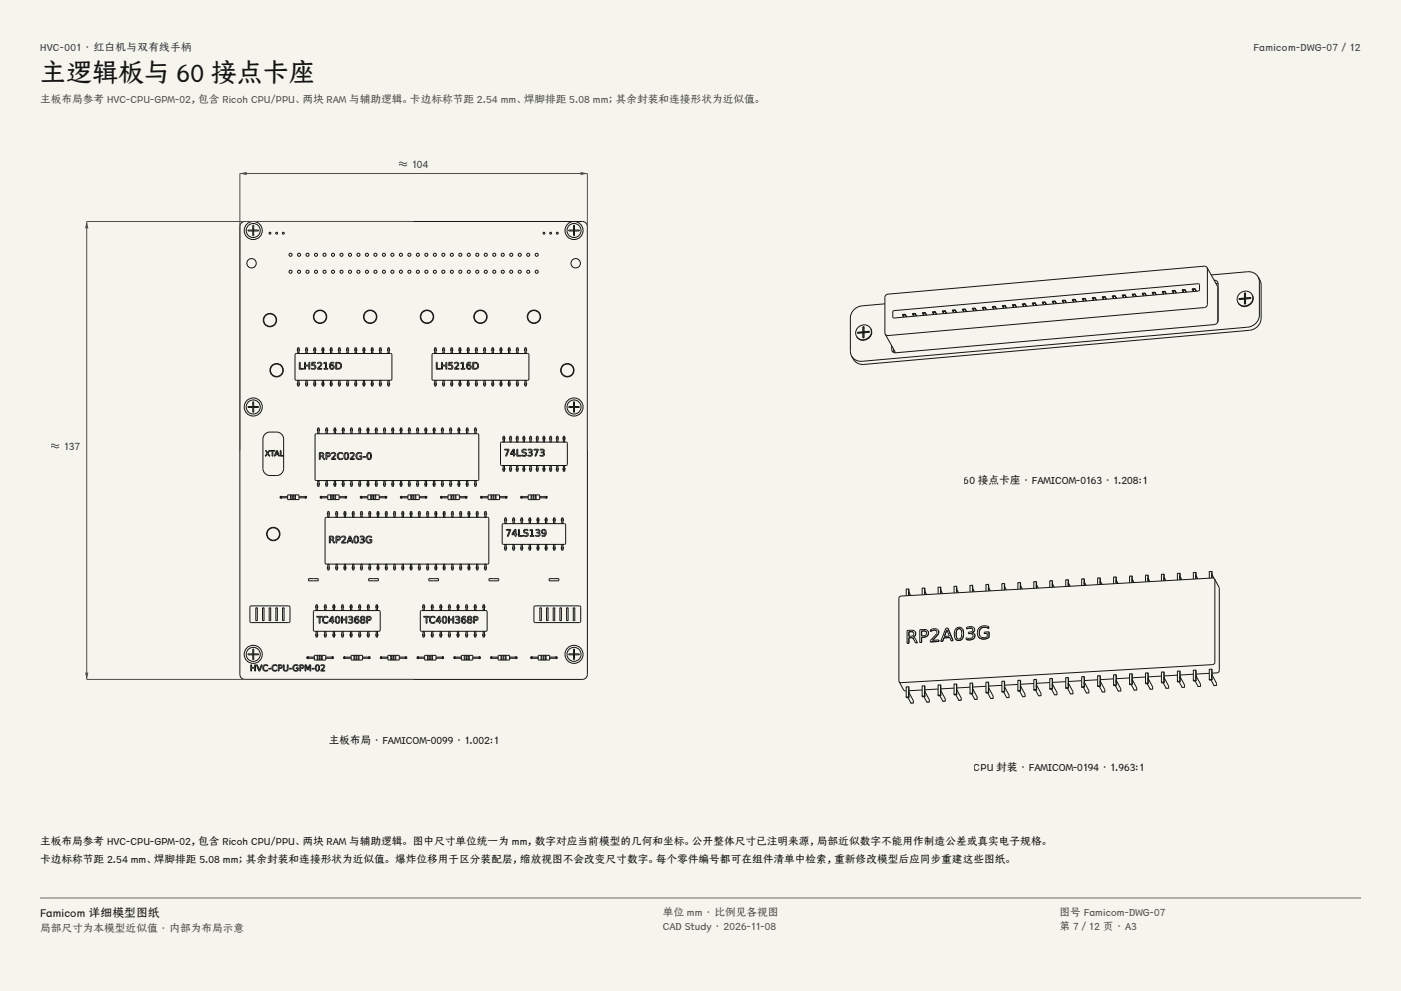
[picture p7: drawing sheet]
<svg xmlns="http://www.w3.org/2000/svg" width="420mm" height="297mm" viewBox="0 0 420 297" stroke-linecap="round" stroke-linejoin="round" font-family="sans-serif">
<defs><g id="words">
<text font-size="7.8" fill="#141413" x="12" y="24.7">主逻辑板与 60 接点卡座</text>
<text font-size="3.5" fill="#141413" x="12" y="274.9">Famicom 详细模型图纸</text>
<g font-size="3.2" fill="#1b365d">
<text x="12" y="15.3">HVC-001 · 红白机与双有线手柄</text>
<text x="375.8" y="15.3">Famicom-DWG-07 / 12</text>
<text x="119.6" y="50.4">≈ 104</text>
<text x="15.2" y="135">≈ 137</text>
</g>
<g font-size="3.2" fill="#504e49">
<text x="12" y="30.9">主板布局参考 HVC-CPU-GPM-02，包含 Ricoh CPU/PPU、两块 RAM 与辅助逻辑。卡边标称节距 2.54 mm、焊脚排距 5.08 mm；其余封装和连接形状为近似值。</text>
<text x="198.7" y="274.5">单位 mm · 比例见各视图</text>
<text x="317.6" y="274.5">图号 Famicom-DWG-07</text>
<text x="12" y="279.3">局部尺寸为本模型近似值 · 内部为布局示意</text>
<text x="198.7" y="278.8">CAD Study · 2026-11-08</text>
<text x="317.6" y="278.8">第 7 / 12 页 · A3</text>
</g>
<g font-size="3.2" fill="#141413">
<text x="289" y="145">60 接点卡座 · FAMICOM-0163 · 1.208:1</text>
<text x="98.5" y="223">主板布局 · FAMICOM-0099 · 1.002:1</text>
<text x="292" y="231">CPU 封装 · FAMICOM-0194 · 1.963:1</text>
<text x="12" y="253.3">主板布局参考 HVC-CPU-GPM-02，包含 Ricoh CPU/PPU、两块 RAM 与辅助逻辑。 图中尺寸单位统一为 mm，数字对应当前模型的几何和坐标。公开整体尺寸已注明来源，局部近似数字不能用作制造公差或真实电子规格。</text>
<text x="12" y="258.6">卡边标称节距 2.54 mm、焊脚排距 5.08 mm；其余封装和连接形状为近似值。 爆炸位移用于区分装配层，缩放视图不会改变尺寸数字。每个零件编号都可在组件清单中检索，重新修改模型后应同步重建这些图纸。</text>
</g>
</g></defs>
<g fill="#f5f4ed">
<path d="M0 0h420v297h-420z"/>
<path d="M12 12h396v275h-396z"/>
</g>
<g fill="none" stroke="#141413" stroke-width=".3">
<path d="M72.2 67l1.2-.6h101.2a1.5 1.5 0 0 1 1.5 1.5v134.2a1.5 1.5 0 0 1-1.5 1.5h-101.2a1.5 1.5 0 0 1-1.5-1.5v-134.2zM74.3 68.9h3.2v.3h-3.2zM75.8 67.5h.3v3.2h-.3zM170.5 68.9h3.2v.3h-3.2zM171.9 67.5h.3v3.2h-.3zM88.6 106l28.5-.1 .4 .4v7.3l-.4 .4h-28.3l-.4-.4v-7.3zM89.2 114.8v.5M89.2 104.6v.5M89.2 105.9v-1.7h.4v1.7M89.2 115.7v-1.6l.4-.1v1.7M89.3 115.7h.3M89.3 105.9h.3"/>
<path d="M89.6 114.8l.2 .3-.2 .2M89.6 104.6l.2 .2-.2 .3M89.7 108.6h.3v1.8h1v.3h-1.3zM91.3 108.6h.3v.8h1v-.8h.3v2.1h-.3v-1h-1v1h-.3zM91.7 114.8v.5M91.7 104.6v.5M91.7 115.7h.4M91.7 105.9h.4M92.1 114h-.4v1.7M92.1 104.2h-.4v1.7M92.1 114.8l.1 .3-.1 .2M92.1 104.6l.1 .2-.1 .3"/>
<path d="M92.1 104.2v1.7M92.1 114.1v1.6M93.5 108.6h1.1v.2h-.9v.5a.76 .76 0 0 1 1 .9 .76 .76 0 0 1-1.2 .4l-.1-.3a.53 .53 0 0 0 .9 0 .53 .53 0 0 0-.5-.8l-.3 .1zM94.2 114.8v.5M94.2 104.6v.5M94.2 104.2v1.7M94.2 114.1v1.6M94.2 115.7h.3M94.2 114h.3M94.2 105.9h.3M94.2 104.2h.3M94.5 114.8l.2 .3-.2 .2"/>
<path d="M94.5 104.6l.2 .2-.2 .3M94.5 104.2v1.7M94.5 114.1v1.6M95.2 108.7a.79 .79 0 0 1 1.2 .2 .79 .79 0 0 1-.5 1.1l-.4 .4h1v.3h-1.3l.7-1a.54 .54 0 0 0 .1-.9 .54 .54 0 0 0-.8 .2zM96.6 114.8v.5M96.6 104.6v.5M96.6 104.2v1.7M96.6 114.1v1.6M96.6 115.7h.4M96.6 114h.4v1.7M96.6 104.2h.4v1.7M96.6 105.9h.4"/>
<path d="M97 114.8l.2 .3-.2 .2M97 104.6l.2 .2-.2 .3M97.1 108.7l.8-.1v1.8h.4v.3h-1.2v-.3h.5v-1.6l-.5 .1zM99 108.8a.58 .58 0 0 1 .5-.3 .58 .58 0 0 1 .6 .4l-.1-.1a.64 .64 0 0 0-.7 .1 .64 .64 0 0 0-.3 .6 .72 .72 0 0 1 1.2 .4 .72 .72 0 0 1-.7 .9 .72 .72 0 0 1-.7-.9zM99.1 114.8v.5M99.1 104.6v.5M99.1 115.7v-1.7h.3l.1 1.7M99.1 105.9v-1.7h.3l.1 1.7M99.1 115.7h.3M99.1 105.9h.3M99.5 114.8l.1 .3-.1 .2M99.5 104.6l.1 .2-.1 .3"/>
<path d="M100.7 108.6a1.19 1.19 0 0 1 1.4 .2 1.19 1.19 0 0 1 .2 1.4l-.7 .4-.9 .1zM100.9 108.8a.86 .86 0 0 1 1.2 .8 .86 .86 0 0 1-1.2 .8zM101.5 114.8v.5M101.5 104.6v.5M101.5 115.7l.1-1.7h.3v1.7M101.5 105.9v-1.7h.4v1.7M101.6 115.7h.3M101.6 105.9h.3M101.9 114.8l.2 .3-.2 .2M101.9 104.6l.2 .2-.2 .3M104 114.8v.5M104 104.6v.5"/>
<path d="M104 115.7v-1.7h.4v1.7M104 105.9v-1.7h.4v1.7M104 115.7h.4M104 105.9h.4M104.4 114.8l.1 .3-.1 .2M104.4 104.6l.1 .2-.1 .3M106.5 114.8v.5M106.5 104.6v.5M106.5 104.2v1.7M106.5 114.1v1.6M106.5 115.7h.3M106.5 114h.3"/>
<path d="M106.5 105.9h.3M106.5 104.2h.3M106.8 114.8l.2 .3-.2 .2M106.8 104.6l.2 .2-.2 .3M106.8 104.2v1.7M106.8 114.1v1.6M108.9 114.8v.5M108.9 104.6v.5M108.9 104.2v1.7M108.9 114.1v1.6M108.9 115.7h.4M108.9 114h.4v1.7"/>
<path d="M108.9 104.2h.4v1.7M108.9 105.9h.4M109.3 114.8l.2 .3-.2 .2M109.3 104.6l.2 .2-.2 .3M111.4 114.8v.5M111.4 104.6v.5M111.4 115.7v-1.7h.3l.1 1.7M111.4 105.9v-1.7h.3l.1 1.7M111.4 115.7h.3M111.4 105.9h.3M111.8 114.8l.1 .3-.1 .2M111.8 104.6l.1 .2-.1 .3"/>
<path d="M113.8 114.8v.5M113.8 104.6v.5M113.8 115.7l.1-1.7h.3v1.7M113.8 105.9v-1.7h.4v1.7M113.9 115.7h.3M113.9 105.9h.3M114.2 114.8l.2 .3-.2 .2M114.2 104.6l.2 .2-.2 .3M116.3 114.8v.5M116.3 104.6v.5M116.3 115.7v-1.7h.4v1.7M116.3 105.9v-1.7h.4v1.7"/>
<path d="M116.3 115.7h.4M116.3 105.9h.4M116.7 114.8l.1 .3-.1 .2M116.7 104.6l.1 .2-.1 .3M129.7 106l28.5-.1 .4 .4v7.3l-.4 .4h-28.3l-.4-.4v-7.3zM130.3 114.8v.5M130.3 104.6v.5M130.3 105.9v-1.7h.4v1.7M130.3 115.7v-1.6l.4-.1v1.7M130.3 115.7h.4M130.3 105.9h.4M130.7 114.8l.2 .3-.2 .2"/>
<path d="M130.7 104.6l.2 .2-.2 .3M130.8 108.6h.3v1.8h1v.3h-1.3zM132.4 108.6h.2v.8h1.1v-.8h.2v2.1h-.2v-1h-1.1v1h-.2zM132.8 114.8v.5M132.8 104.6v.5M132.8 115.7h.3M132.8 105.9h.3M133.1 104.2h-.3v1.7M133.1 114l-.3 .1v1.6M133.2 114.8l.1 .3-.1 .2M133.2 104.6l.1 .2-.1 .3M133.2 104.2v1.7"/>
<path d="M133.2 114.1v1.6M134.5 108.6h1.1v.2h-.8v.5a.76 .76 0 0 1 1 .9 .76 .76 0 0 1-1.2 .4l-.2-.3a.53 .53 0 0 0 1 0 .53 .53 0 0 0-.5-.8l-.4 .1zM135.2 114.8v.5M135.2 104.6v.5M135.2 104.2v1.7M135.2 114.1v1.6M135.3 115.7h.3M135.3 114h.3M135.3 105.9h.3M135.3 104.2h.3M135.6 114.8l.2 .3-.2 .2M135.6 104.6l.2 .2-.2 .3"/>
<path d="M135.6 104.2v1.7M135.6 114.1v1.6M136.3 108.7a.79 .79 0 0 1 1.2 .2 .79 .79 0 0 1-.5 1.1l-.4 .4h1v.3h-1.4l.8-1a.54 .54 0 0 0 .1-.9 .54 .54 0 0 0-.8 .2zM137.7 114.8v.5M137.7 104.6v.5M137.7 104.2v1.7M137.7 114.1v1.6M137.7 115.7h.4M137.7 114h.4v1.7M137.7 105.9h.4M137.7 104.2h.4v1.7M138.1 114.8l.1 .3-.1 .2"/>
<path d="M138.1 104.6l.1 .2-.1 .3M138.1 108.7l.8-.1v1.8h.5v.3h-1.2v-.3h.4v-1.6l-.5 .1zM140.1 108.8a.58 .58 0 0 1 .5-.3 .58 .58 0 0 1 .5 .4l-.1-.1a.64 .64 0 0 0-.6 .1 .64 .64 0 0 0-.3 .6 .72 .72 0 0 1 1.1 .4 .72 .72 0 0 1-.6 .9 .72 .72 0 0 1-.7-.9zM140.2 114.8v.5M140.2 104.6v.5M140.2 115.7v-1.7h.3v1.7M140.2 105.9v-1.7h.3v1.7M140.2 115.7h.3M140.2 105.9h.3M140.5 114.8l.2 .3-.2 .2M140.5 104.6l.2 .2-.2 .3M141.7 108.6a1.19 1.19 0 0 1 1.4 .2 1.19 1.19 0 0 1 .2 1.4l-.6 .4-1 .1z"/>
<path d="M142 108.8a.86 .86 0 0 1 1.2 .8 .86 .86 0 0 1-1.2 .8zM142.6 114.8v.5M142.6 104.6v.5M142.6 115.7v-1.7h.4v1.7M142.6 105.9v-1.7h.4v1.7M142.6 115.7h.4M142.6 105.9h.4M143 114.8l.1 .3-.1 .2M143 104.6l.1 .2-.1 .3M145.1 114.8v.5M145.1 104.6v.5M145.1 115.7v-1.7h.3l.1 1.7"/>
<path d="M145.1 105.9v-1.7h.3l.1 1.7M145.1 115.7h.3M145.1 105.9h.3M145.5 114.8l.1 .3-.1 .2M145.5 104.6l.1 .2-.1 .3M147.5 114.8v.5M147.5 104.6v.5M147.6 115.7h.3M147.6 105.9h.3M147.9 114h-.3l-.1 1.7M147.9 104.2h-.3l-.1 1.7M147.9 114.8l.2 .3-.2 .2"/>
<path d="M147.9 104.6l.2 .2-.2 .3M147.9 104.2v1.7M147.9 114.1v1.6M150 114.8v.5M150 104.6v.5M150 104.2v1.7M150 114.1v1.6M150 115.7h.4M150 114h.4v1.7M150 105.9h.4M150 104.2h.4v1.7M150.4 114.8l.1 .3-.1 .2"/>
<path d="M150.4 104.6l.1 .2-.1 .3M152.5 114.8v.5M152.5 104.6v.5M152.5 115.7v-1.7h.3v1.7M152.5 105.9v-1.7h.3v1.7M152.5 115.7h.3M152.5 105.9h.3M152.8 114.8l.2 .3-.2 .2M152.8 104.6l.2 .2-.2 .3M154.9 114.8v.5M154.9 104.6v.5M154.9 115.7v-1.7h.4v1.7"/>
<path d="M154.9 105.9v-1.7h.4v1.7M154.9 115.7h.4M154.9 105.9h.4M155.3 114.8l.1 .3-.1 .2M155.3 104.6l.1 .2-.1 .3M157.4 114.8v.5M157.4 104.6v.5M157.4 115.7v-1.7h.3v1.7M157.4 105.9v-1.7h.3v1.7M157.4 115.7h.3M157.4 105.9h.3M157.7 114.8l.2 .3-.2 .2"/>
<path d="M157.7 104.6l.2 .2-.2 .3M74.3 121.8h3.2v.3h-3.2zM75.8 120.4h.3v3.2h-.3zM79.4 130.1a4.1 4.1 0 0 1 4.1-.5 2.11 2.11 0 0 1 1.5 2v8.8a2.1 2.1 0 0 1-2.1 2.1 3.7 3.7 0 0 1-3.5-.6l-.6-1.5v-8.8zM79.6 135h.2l.4 .6 .5-.6h1.7v.2h-.6v1.5h-.2v-1.5h-.6l-.1-.2-.5 .8 .5 .9h-.2l-.5-.7-.5 .7h-.2l.6-.9zM82.9 135h.2l.7 1.7h-.3l-.1-.4h-.8l-.1 .4h-.3zM83 135.2l.3 .9h-.6zM85.1 136.5h-.8v-1.5h-.3v1.7h1.1M94.5 130.2l.3-.2h48.6l.1 .3v13.5l-.3 .2h-48.6l-.2-.3zM95.3 128.6v.6M95.3 128.3v1.6h.3v-1.6M95.3 128.3h.3"/>
<path d="M95.6 128.6l.2 .3-.2 .3M95.7 135.6h.7a.58 .58 0 0 1 .6 .4 .58 .58 0 0 1-.3 .7l.6 1h-.3l-.3-.7-.4-.2h-.3v.9h-.3zM96 135.9h.4a.37 .37 0 0 1 .4 .3 .37 .37 0 0 1-.4 .4h-.4zM97.7 135.6h.6a.68 .68 0 0 1 .7 .9 .68 .68 0 0 1-1 .4v.8h-.3zM97.7 128.6v.6M97.7 128.3v1.6h.4v-1.6M97.8 128.3h.3M98 135.9h.3a.39 .39 0 0 1 .4 .4 .39 .39 0 0 1-.4 .3h-.3zM98.1 128.6l.2 .3-.2 .3M99.4 135.7a.79 .79 0 0 1 1.2 .2 .79 .79 0 0 1-.5 1.2l-.4 .4h1v.2h-1.4l.8-1a.54 .54 0 0 0 .1-.8 .54 .54 0 0 0-.8 .1zM100.2 128.6v.6M100.2 128.3v1.6h.4v-1.6"/>
<path d="M100.2 128.3h.4M100.6 128.6l.1 .3-.1 .3M101.4 135.9a.8 .8 0 0 1 1.4 .2 .81 .81 0 0 0-1.2 0 .81 .81 0 0 0 0 1.1 .81 .81 0 0 0 1.2 .1 .83 .83 0 0 1-.8 .5 .83 .83 0 0 1-.8-.6l-.1-.8zM102.7 128.6v.6M102.7 128.3v1.6h.4v-1.6M102.7 128.3h.4M103.1 128.6l.1 .3-.1 .3M103.4 135.7a.77 .77 0 0 1 .9 .1 .77 .77 0 0 1 .2 .9 .78 .78 0 0 1-.7 1 .78 .78 0 0 1-.7-1zM103.6 135.9a.85 .85 0 0 1 .7 .5 .85 .85 0 0 1-.1 .9l-.2 .2a.85 .85 0 0 1-.7-.6 .85 .85 0 0 1 .2-.9zM104.9 135.7a.79 .79 0 0 1 1.3 .2 .79 .79 0 0 1-.5 1.2l-.4 .4h.9v.2h-1.3l.7-1a.54 .54 0 0 0 .2-.8 .54 .54 0 0 0-.9 .1zM105.2 128.6v.6M105.2 128.3v1.6"/>
<path d="M105.2 128.3h.3M105.6 128.6l.1 .3-.1 .3M105.6 128.3v1.6h-.4M107 135.9l.9-.3 .5 .2v.3a.84 .84 0 0 0-1.1-.1 .84 .84 0 0 0-.2 1.1 .84 .84 0 0 0 1.1 .3v-.5h-.4v-.3h.7v.9a1.12 1.12 0 0 1-1.6-.1 1.12 1.12 0 0 1 .1-1.5zM107.6 128.6v.6M107.6 128.3v1.6M107.7 128.3h.3M108 128.6l.2 .3-.2 .3M108 128.3v1.6h-.3M108.9 136.8h.7v.2h-.7zM110.1 128.6v.6M110.1 128.3v1.6"/>
<path d="M110.1 128.3h.4M110.3 135.7a.77 .77 0 0 1 .9 .1 .77 .77 0 0 1 .2 .9 .78 .78 0 0 1-.7 1 .78 .78 0 0 1-.8-1zM110.5 135.9a.85 .85 0 0 1 .7 .5 .85 .85 0 0 1-.2 .9l-.2 .2a.85 .85 0 0 1-.7-.6 .85 .85 0 0 1 .2-.9zM110.5 128.6l.2 .3-.2 .3M110.5 128.3v1.6h-.4M112.6 128.6v.6M112.6 128.3v1.6M112.6 129.9h.4M112.6 128.3h.4M113 128.6l.1 .3-.1 .3M113 128.3v1.6M115.1 128.6v.6"/>
<path d="M115.1 128.3v1.6h.3M115.1 128.3h.3M115.5 128.6l.1 .3-.1 .3M115.5 128.3v1.6M117.6 128.6v.6M117.6 128.3v1.6h.3M117.6 128.3h.3M117.9 128.6l.2 .3-.2 .3M117.9 128.3v1.6M120 128.6v.6M120 128.3v1.6h.4M120.1 128.3h.3"/>
<path d="M120.4 128.6l.2 .3-.2 .3M120.4 128.3v1.6M122.5 128.6v.6M122.5 128.3v1.6h.4v-1.6M122.5 128.3h.4M122.9 128.6l.1 .3-.1 .3M125 128.6v.6M125 128.3v1.6h.4v-1.6M125 128.3h.4M125.4 128.6l.1 .3-.1 .3M127.5 128.6v.6M127.5 128.3v1.6h.3l.1-1.6"/>
<path d="M127.5 128.3h.3M127.9 128.6l.1 .3-.1 .3M130 128.6v.6M130 128.3v1.6h.3v-1.6M130 128.3h.3M130.3 128.6l.2 .3-.2 .3M132.4 128.6v.6M132.4 128.3v1.6h.4v-1.6M132.5 128.3h.3M132.8 128.6l.2 .3-.2 .3M134.9 128.6v.6M134.9 128.3v1.6h.4v-1.6"/>
<path d="M134.9 128.3h.4M135.3 128.6l.1 .3-.1 .3M137.4 128.6v.6M137.4 128.3v1.6h.3l.1-1.6M137.4 128.3h.3M137.8 128.6l.1 .3-.1 .3M139.9 128.6v.6M139.9 128.3v1.6h.3v-1.6M139.9 128.3h.3M140.2 128.6l.2 .3-.2 .3M142.3 128.6v.6M142.3 128.3v1.6"/>
<path d="M142.4 128.3h.3M142.7 128.6l.2 .3-.2 .3M142.7 128.3v1.6h-.3M150.1 132.7l.3-.2h19.5l.2 .3-.1 6.5-.3 .2h-19.5l-.2-.3zM150.9 131.1v.6M150.9 130.8h.3v1.6h-.3zM150.9 139.6v1.6h.3v-1.6M150.9 139.6h.3M151.2 131.1l.2 .3-.2 .3M151.3 134.6h1.3l-.7 2.1h-.3l.7-1.8h-1zM152.9 131.1v.6M152.9 139.6v1.6h.3"/>
<path d="M152.9 139.6h.3M153.2 130.8h-.3v1.6h.3M153.2 131.1l.2 .3-.2 .3M153.2 130.8v1.6M153.2 139.6v1.6M153.9 134.6h.3v1.4h.3v.2h-.3v.5h-.3v-.5h-.9zM153.9 134.9v1.1h-.7zM154.9 131.1v.6M154.9 130.8v1.6M154.9 139.6v1.6M154.9 139.6h.3M154.9 130.8h.3v1.6h-.3"/>
<path d="M154.9 134.6h.3v1.9h1v.2h-1.3zM155.2 131.1l.2 .3-.2 .3M155.2 139.6v1.6h-.3M156.6 134.8l.8-.2 .4 .1v.3a.48 .48 0 0 0-.7-.2 .48 .48 0 0 0-.2 .6 .75 .75 0 0 1 1 .9 .75 .75 0 0 1-1.3 .4l-.2-.4a.53 .53 0 0 0 .8 .3 .53 .53 0 0 0 .2-.8 .69 .69 0 0 1-.8-.2 .69 .69 0 0 1 0-.8zM156.9 131.1v.6M156.9 139.6v1.6h.3v-1.6M156.9 130.8h.3v1.6h-.3zM156.9 139.6h.3M157.2 131.1l.2 .3-.2 .3M158.3 134.7l.3-.1a.57 .57 0 0 1 .9 .2 .57 .57 0 0 1-.3 .8 .66 .66 0 0 1 .1 1.1 .66 .66 0 0 1-1-.3 .51 .51 0 0 0 .7 .1 .51 .51 0 0 0 .1-.8h-.5v-.2h.3a.34 .34 0 0 0 .4-.3 .34 .34 0 0 0-.4-.4l-.6 .1zM158.9 131.1v.6M158.9 130.8h.4l-.1 1.6h-.3z"/>
<path d="M158.9 139.6v1.6h.3l.1-1.6M158.9 139.6h.3M159.3 131.1l.1 .3-.1 .3M160.1 134.6h1.3l-.7 2.1h-.3l.7-1.8h-1zM160.9 131.1v.6M160.9 139.6v1.6h.3M160.9 139.6h.3M161.2 130.8h-.3v1.6h.3M161.3 131.1l.1 .3-.1 .3M161.3 130.8v1.6M161.3 139.6v1.6M161.9 134.7l.3-.1a.57 .57 0 0 1 .9 .2 .57 .57 0 0 1-.3 .8 .66 .66 0 0 1 .1 1.1 .66 .66 0 0 1-1-.3 .51 .51 0 0 0 .7 .1 .51 .51 0 0 0 .1-.8h-.5v-.2h.3a.34 .34 0 0 0 .4-.3 .34 .34 0 0 0-.4-.4l-.6 .1z"/>
<path d="M162.9 131.1v.6M162.9 130.8v1.6M162.9 139.6v1.6M162.9 139.6h.3M162.9 130.8h.4v1.6h-.4M163.3 131.1l.1 .3-.1 .3M163.3 139.6l-.1 1.6h-.3M164.9 131.1v.6M164.9 139.6v1.6h.3l.1-1.6M164.9 130.8h.4l-.1 1.6h-.3zM164.9 139.6h.3M165.3 131.1l.1 .3-.1 .3"/>
<path d="M166.9 131.1v.6M166.9 139.6v1.6h.3l.1-1.6M166.9 130.8h.4l-.1 1.6h-.3zM166.9 139.6h.3M167.3 131.1l.1 .3-.1 .3M168.9 131.1v.6M168.9 130.8v1.6M168.9 139.6v1.6M168.9 139.6h.3M168.9 132.4h.3M168.9 130.8h.3M169.3 131.1l.1 .3-.1 .3"/>
<path d="M169.3 130.8v1.6M169.3 139.6v1.6M170.5 121.8h3.2v.3h-3.2zM171.9 120.4h.3v3.2h-.3zM84.1 148.9h.2v.3l-.2-.1zM84.2 148.9h1.9v.3h-1.9M84.5 148.9a.28 .28 0 0 0-.5-.1 .28 .28 0 0 0 0 .4 .28 .28 0 0 0 .5 0M86.2 148.3h3.4v1.4h-3.4zM87.1 148.3v1.5M87.3 148.3v1.5M87.7 148.3v1.5M87.9 148.3v1.5"/>
<path d="M88.4 148.3v1.5M88.6 148.3v1.5M91.4 148.9l.2-.2 .3 .3-.3 .3-.2-.1M91.5 148.9h.3v.2l-.3 .1zM91.6 148.9h-1.9v.3h1.9M95.3 144.8v.6M95.3 145.7v-1.6h.3v1.6M95.3 145.7h.3M95.6 144.8l.2 .3-.2 .3M96.1 148.9h.3v.3l-.3-.1zM96.3 148.9h1.9v.3h-1.9M96.5 148.9a.28 .28 0 0 0-.4-.1 .28 .28 0 0 0 0 .4 .28 .28 0 0 0 .4 0"/>
<path d="M97.6 155.1h48.8l.1 .3v13.5l-.3 .2-48.6-.1-.1-.3v-13.3zM97.7 144.8v.6M97.7 145.7l.1-1.6h.3v1.6M97.8 145.7h.3M98.1 144.8l.2 .3-.2 .3M98.3 148.3h3.4v1.4h-3.4zM98.3 153.7v.5M98.3 154.9v-1.6h.3v1.6M98.3 155h.3M98.6 153.7l.2 .2-.2 .3M99.1 148.3v1.5M99.3 148.3v1.5"/>
<path d="M99.8 148.3v1.5M100 148.3v1.5M100.2 144.8v.6M100.2 145.7v-1.6h.4v1.6M100.2 145.7h.4M100.4 148.3v1.5M100.6 144.8l.1 .3-.1 .3M100.6 148.3v1.5M100.7 153.7v.5M100.7 154.9v-1.6h.4v1.6M100.8 155h.3M101.1 153.7l.2 .2-.2 .3"/>
<path d="M102.7 144.8v.6M102.7 145.7v-1.6h.4v1.6M102.7 145.7h.4M103.1 144.8l.1 .3-.1 .3M103.2 153.7v.5M103.2 153.3v1.6M103.2 153.3h.4v1.6M103.2 155h.4M103.4 148.9l.5-.1v.2v.2h-.5M103.6 148.9h.2v.2l-.2 .1zM103.6 153.7l.2 .2-.2 .3M103.7 148.9h-1.9v.3h1.9"/>
<path d="M105.2 144.8v.6M105.2 144.1v1.6M105.2 145.7h.3M105.2 144.1h.3l.1 1.6M105.6 144.8l.1 .3-.1 .3M105.7 153.7v.5M105.7 153.3v1.6M105.7 153.3h.4v1.6M105.7 155h.4M106.1 153.7l.1 .2-.1 .3M107.6 144.8v.6M107.6 144.1v1.6"/>
<path d="M107.7 144.1h.3v1.6M107.7 145.7h.3M108 144.8l.2 .3-.2 .3M108.1 148.9h.3v.3l-.3-.1zM108.2 153.7v.5M108.2 153.3v1.6M108.2 153.3h.4v1.6M108.2 155h.3M108.3 148.9h.1M108.3 149.2h.1M108.3 148.9h1.9v.3h-1.9M108.5 148.9a.28 .28 0 0 0-.4-.1 .28 .28 0 0 0 0 .4 .28 .28 0 0 0 .4 0"/>
<path d="M108.6 153.7l.1 .2-.1 .3M110.1 144.8v.6M110.1 144.1v1.6M110.1 145.7h.4M110.1 144.1h.4v1.6M110.3 148.3h3.4v1.4h-3.4zM110.5 144.8l.2 .3-.2 .3M110.7 153.7v.5M110.7 153.3v1.6M110.7 155h.3M110.7 153.3h.3M111 153.7l.2 .2-.2 .3"/>
<path d="M111 153.3v1.6M111.1 148.3v1.5M111.3 148.3v1.5M111.8 148.3v1.5M112 148.3v1.5M112.4 148.3v1.5M112.6 144.8v.6M112.6 144.1v1.6M112.6 145.7h.4M112.6 144.1h.4M112.6 148.3v1.5M113 144.8l.1 .3-.1 .3"/>
<path d="M113 144.1v1.6M113.1 153.7v.5M113.2 155h.3M113.5 153.3h-.4v1.6M113.5 153.7l.2 .2-.2 .3M113.5 153.3v1.6M115.1 144.8v.6M115.1 145.7h.3M115.4 144.1h-.3v1.6M115.5 148.9l.4-.1 .1 .2-.1 .2h-.4M115.5 144.8l.1 .3-.1 .3M115.5 144.1v1.6"/>
<path d="M115.6 148.9h.2v.2l-.2 .1zM115.6 153.7v.5M115.6 155h.4M115.7 148.9h-1.9v.3h1.9M116 153.3h-.4v1.6M116 153.7l.1 .2-.1 .3M116 153.3v1.6M117.6 144.8v.6M117.6 145.7h.3M117.9 144.1h-.3v1.6M117.9 144.8l.2 .3-.2 .3M117.9 144.1v1.6"/>
<path d="M118.1 153.7v.5M118.1 155h.3M118.4 153.3h-.3v1.6M118.5 153.7l.1 .2-.1 .3M118.5 153.3v1.6M120 144.8v.6M120.1 145.7h.3M120.2 148.9h.2v.3l-.2-.1zM120.3 148.9h1.9v.3h-1.9M120.4 144.1h-.3l-.1 1.6M120.4 144.8l.2 .3-.2 .3M120.4 144.1v1.6"/>
<path d="M120.5 148.9a.28 .28 0 0 0-.4-.1 .28 .28 0 0 0 0 .4 .28 .28 0 0 0 .4 0M120.6 153.7v.5M120.6 154.9v-1.6h.3v1.6M120.6 155h.3M120.9 153.7l.2 .2-.2 .3M122.3 148.3h3.4v1.4h-3.4zM122.5 144.8v.6M122.5 145.7v-1.6h.4v1.6M122.5 145.7h.4M122.9 144.8l.1 .3-.1 .3M123 153.7v.5M123 154.9v-1.6h.4v1.6"/>
<path d="M123.1 155h.3M123.1 148.3v1.5M123.3 148.3v1.5M123.4 153.7l.2 .2-.2 .3M123.8 148.3v1.5M124 148.3v1.5M124.5 148.3v1.5M124.7 148.3v1.5M125 144.8v.6M125 145.7v-1.6h.4v1.6M125 145.7h.4M125.4 144.8l.1 .3-.1 .3"/>
<path d="M125.5 153.7v.5M125.5 154.9v-1.6h.4v1.6M125.5 155h.4M125.9 153.7l.2 .2-.2 .3M127.5 144.8v.6M127.5 145.7v-1.6h.3l.1 1.6M127.5 148.9l.4-.1 .1 .2-.1 .2h-.4M127.5 145.7h.3M127.6 148.9h.2v.2l-.2 .1zM127.7 148.9h-1.9v.3h1.9M127.9 144.8l.1 .3-.1 .3M128 153.7v.5"/>
<path d="M128 154.9v-1.6h.4v1.6M128 155h.4M128.4 153.7l.1 .2-.1 .3M130 144.8v.6M130 145.7v-1.6h.3v1.6M130 145.7h.3M130.3 144.8l.2 .3-.2 .3M130.5 153.7v.5M130.5 154.9v-1.6h.3l.1 1.6M130.5 155h.3M130.9 153.7l.1 .2-.1 .3M132.2 148.9h.2v.3l-.2-.1z"/>
<path d="M132.3 148.9h1.9v.3h-1.9M132.4 144.8v.6M132.4 145.7l.1-1.6h.3v1.6M132.5 145.7h.3M132.5 148.9a.28 .28 0 0 0-.4-.1 .28 .28 0 0 0 0 .4 .28 .28 0 0 0 .4 0M132.8 144.8l.2 .3-.2 .3M133 153.7v.5M133 154.9v-1.6h.3v1.6M133 155h.3M133.3 153.7l.2 .2-.2 .3M134.3 148.3h3.4v1.4h-3.4zM134.9 144.8v.6"/>
<path d="M134.9 145.7v-1.6h.4v1.6M134.9 145.7h.4M135.2 148.3v1.5M135.3 144.8l.1 .3-.1 .3M135.4 148.3v1.5M135.4 153.7v.5M135.4 154.9v-1.6h.4v1.6M135.5 155h.3M135.8 153.7l.2 .2-.2 .3M135.8 148.3v1.5M136 148.3v1.5M136.5 148.3v1.5"/>
<path d="M136.7 148.3v1.5M137.4 144.8v.6M137.4 145.7v-1.6h.3l.1 1.6M137.4 145.7h.3M137.8 144.8l.1 .3-.1 .3M137.9 153.7v.5M137.9 154.9v-1.6h.4v1.6M137.9 155h.4M138.3 153.7l.1 .2-.1 .3M139.5 148.9l.2-.2 .3 .3-.3 .3-.2-.1M139.6 148.9h.3v.2l-.3 .1zM139.7 149.2h.1"/>
<path d="M139.7 148.9h.1M139.7 148.9h-1.9v.3h1.9M139.9 144.8v.6M139.9 145.7v-1.6h.3v1.6M139.9 145.7h.3M140.2 144.8l.2 .3-.2 .3M140.4 153.7v.5M140.4 154.9v-1.6h.4v1.6M140.4 155h.4M140.8 153.7l.1 .2-.1 .3M142.3 144.8v.6M142.3 144.1v1.6"/>
<path d="M142.4 145.7h.3M142.4 144.1h.3v1.6M142.7 144.8l.2 .3-.2 .3M142.9 153.7v.5M142.9 153.3v1.6M142.9 153.3h.3v1.6M142.9 155h.3M143.2 153.7l.2 .2-.2 .3M144.2 148.9h.2v.3l-.2-.1zM144.3 148.9h1.9v.3h-1.9M144.6 148.9a.28 .28 0 0 0-.5-.1 .28 .28 0 0 0 0 .4 .28 .28 0 0 0 .5 0M145.3 153.7v.5"/>
<path d="M145.3 153.3v1.6M145.4 153.3h.3v1.6M145.4 155h.3M145.7 153.7l.2 .2-.2 .3M146.3 148.3h3.4v1.4h-3.4zM147.2 148.3v1.5M147.4 148.3v1.5M147.8 148.3v1.5M148 148.3v1.5M148.5 148.3v1.5M148.7 148.3v1.5M150.7 157h18.7l.2 .3-.1 5.7-.3 .1h-18.5l-.2-.3v-5.5z"/>
<path d="M150.9 140.3v.6M151.2 140.3l.2 .3-.2 .3M151.4 155.6v.5M151.5 148.9l.4-.1 .1 .2-.1 .2h-.4M151.6 148.9h.3v.2l-.3 .1zM151.7 155.2h-.3v1.6l.3 .1M151.7 155.6l.2 .2-.2 .3M151.7 155.2v1.6M151.7 148.9h-1.9v.3h1.9M151.8 158.7h1.3l-.7 2h-.3l.7-1.8h-1zM152.9 140.3v.6M153.2 140.3l.2 .3-.2 .3"/>
<path d="M153.8 155.6v.5M153.8 155.2h.4v1.7l-.4-.1zM154.2 155.6l.1 .2-.1 .3M154.4 158.7h.3v1.3h.3v.3h-.3v.4h-.3v-.4h-.9zM154.4 158.9v1.1h-.7zM154.9 140.3v.6M155.2 140.3l.2 .3-.2 .3M155.4 158.7h.3v1.8h1v.2h-1.3zM156.2 155.6v.5M156.2 155.2v1.6M156.2 148.9h.3v.3l-.3-.1zM156.2 156.9h.4"/>
<path d="M156.2 155.2h.4M156.4 148.9h1.9v.3h-1.9M156.6 148.9a.28 .28 0 0 0-.4-.1 .28 .28 0 0 0 0 .4 .28 .28 0 0 0 .4 0M156.6 155.6l.2 .2-.2 .3M156.6 155.2v1.6M156.9 140.3v.6M157.1 158.8l.8-.1h.4v.3a.48 .48 0 0 0-.7-.2 .48 .48 0 0 0-.2 .7 .75 .75 0 0 1 1 .9 .75 .75 0 0 1-1.3 .3l-.2-.3a.53 .53 0 0 0 .8 .2 .53 .53 0 0 0 .2-.7 .69 .69 0 0 1-.8-.3 .69 .69 0 0 1 0-.8zM157.2 140.3l.2 .3-.2 .3M158.4 148.3h3.4v1.4h-3.4zM158.7 155.6v.5M158.7 155.2h.3v1.7l-.3-.1zM158.9 158.8l.7-.1v1.8h.5v.2h-1.2v-.2h.5v-1.6l-.5 .1z"/>
<path d="M158.9 140.3v.6M159 155.6l.2 .2-.2 .3M159.2 148.3v1.5M159.3 140.3l.1 .3-.1 .3M159.4 148.3v1.5M159.9 148.3v1.5M160.1 148.3v1.5M160.5 148.3v1.5M160.6 158.7h.3a.57 .57 0 0 1 .9 .1 .57 .57 0 0 1-.3 .8 .66 .66 0 0 1 .1 1.1 .66 .66 0 0 1-1-.3 .51 .51 0 0 0 .7 .1 .51 .51 0 0 0 .1-.7h-.5v-.3h.3a.34 .34 0 0 0 .4-.3 .34 .34 0 0 0-.4-.3l-.6 .1zM160.7 148.3v1.5M160.9 140.3v.6M161.1 155.6v.5"/>
<path d="M161.1 155.2v1.6M161.1 155.2h.4v1.6l-.4 .1M161.3 140.3l.1 .3-.1 .3M161.5 155.6l.1 .2-.1 .3M162.5 158.8a1.01 1.01 0 0 1 1.4 .8 1.01 1.01 0 0 1-1 1.2l-.4-.1 .1-.2a.64 .64 0 0 0 .6-.1 .64 .64 0 0 0 .3-.6 .68 .68 0 0 1-1 0 .68 .68 0 0 1 0-1zM162.9 140.3v.6M163.3 140.3l.1 .3-.1 .3M163.5 155.6v.5M163.5 155.2h.4v1.7l-.4-.1zM163.5 148.9l.2-.2 .4 .3-.4 .3-.2-.1M163.7 148.9h.2v.2l-.2 .1zM163.8 148.9h-1.9v.3h1.9"/>
<path d="M163.9 155.6l.2 .2-.2 .3M164.9 140.3v.6M165.3 140.3l.1 .3-.1 .3M166 155.6v.5M166 155.2v1.6M166 155.2h.3v1.6l-.3 .1M166.3 155.6l.2 .2-.2 .3M166.9 140.3v.6M167.3 140.3l.1 .3-.1 .3M168.4 155.6v.5M168.4 155.2h.4l-.1 1.7-.3-.1zM168.8 155.6l.1 .2-.1 .3"/>
<path d="M168.9 140.3v.6M168.9 141.2h.3M169.3 140.3l.1 .3-.1 .3M92.5 173.4h2.9v.7h-2.9zM98.3 169.9v.5M98.3 169.2h.3v1.6h-.3zM98.6 169.9l.2 .3-.2 .2M98.7 160.7h.7a.58 .58 0 0 1 .6 .4 .58 .58 0 0 1-.3 .7l.6 .9h-.3l-.3-.7-.4-.1h-.3v.8h-.3zM99 160.9h.4a.37 .37 0 0 1 .4 .4 .37 .37 0 0 1-.4 .3h-.4zM100.7 160.7h.6a.68 .68 0 0 1 .7 .8 .68 .68 0 0 1-1 .4v.8h-.3zM100.7 169.9v.5M100.8 169.1l.3 .1v1.6h-.3z"/>
<path d="M101 160.9h.3a.39 .39 0 0 1 .5 .4 .39 .39 0 0 1-.5 .4h-.3zM101.1 169.9l.2 .3-.2 .2M102.4 160.8a.79 .79 0 0 1 1.2 .2 .79 .79 0 0 1-.5 1.1l-.4 .4h1v.2h-1.4l.8-.9a.54 .54 0 0 0 .1-.9 .54 .54 0 0 0-.8 .2zM103.2 169.9v.5M103.2 169.2v1.6M103.2 169.1l.4 .1v1.6h-.4M103.6 169.9l.2 .3-.2 .2M104.8 160.7h.3l.8 2h-.3l-.2-.5h-.9l-.2 .5h-.3zM104.9 161l.4 1h-.8zM105.7 169.9v.5M105.7 169.2v1.6M105.7 169.1l.4 .1v1.6h-.4"/>
<path d="M106.1 169.9l.1 .3-.1 .2M106.4 160.8a.77 .77 0 0 1 .9 0 .77 .77 0 0 1 .2 .9 .78 .78 0 0 1-.7 1.1 .78 .78 0 0 1-.7-1.1zM106.6 160.9a.85 .85 0 0 1 .7 .6 .85 .85 0 0 1-.2 .9l-.1 .1a.85 .85 0 0 1-.7-.5 .85 .85 0 0 1 .2-.9zM108 160.7h.3a.57 .57 0 0 1 .8 .1 .57 .57 0 0 1-.3 .8 .66 .66 0 0 1 .2 1.1 .66 .66 0 0 1-1.1-.3 .51 .51 0 0 0 .8 .1 .51 .51 0 0 0 0-.7h-.4v-.3h.2a.34 .34 0 0 0 .4-.3 .34 .34 0 0 0-.4-.3l-.5 .1zM108.2 169.9v.5M108.2 169.2v1.6M108.2 169.1l.4 .1-.1 1.6h-.3M108.6 169.9l.1 .3-.1 .2M109.9 160.9l1-.2 .5 .1v.3a.84 .84 0 0 0-1.1-.1 .84 .84 0 0 0-.2 1.2 .84 .84 0 0 0 1.1 .3v-.6h-.5v-.2h.8v.9a1.12 1.12 0 0 1-1.6-.1 1.12 1.12 0 0 1 0-1.6zM110.5 173.4h2.9v.7h-2.9zM110.7 169.9v.5M110.7 169.2v1.6"/>
<path d="M110.7 170.8h.3M110.7 169.1h.3M111 169.9l.2 .3-.2 .2M111 169.2v1.6M113.1 169.9v.5M113.5 169.1l-.4 .1 .1 1.6h.3M113.5 169.9l.2 .3-.2 .2M113.5 169.2v1.6M115.6 169.9v.5M116 169.1l-.4 .1v1.6h.4M116 169.9l.1 .3-.1 .2M116 169.2v1.6"/>
<path d="M118.1 169.9v.5M118.4 169.1l-.3 .1v1.6h.3M118.5 169.9l.1 .3-.1 .2M118.5 169.2v1.6M120.6 169.9v.5M120.6 169.1l.3 .1v1.6h-.3zM120.9 169.9l.2 .3-.2 .2M123 169.9v.5M123.1 169.1l.3 .1v1.6h-.3zM123.4 169.9l.2 .3-.2 .2M125.5 169.9v.5M125.5 169.1l.4 .1v1.6h-.4z"/>
<path d="M125.9 169.9l.2 .3-.2 .2M128 169.9v.5M128 169.1l.4 .1v1.6h-.4zM128.4 169.9l.1 .3-.1 .2M128.6 173.4h2.9v.7h-2.9zM130.5 169.9v.5M130.5 169.1l.4 .1-.1 1.6h-.3zM130.9 169.9l.1 .3-.1 .2M133 169.9v.5M133 169.1l.3 .1v1.6h-.3zM133.3 169.9l.2 .3-.2 .2M135.4 169.9v.5"/>
<path d="M135.5 169.1l.3 .1v1.6h-.3zM135.8 169.9l.2 .3-.2 .2M137.9 169.9v.5M137.9 169.1l.4 .1v1.6h-.4zM138.3 169.9l.1 .3-.1 .2M140.4 169.9v.5M140.4 169.1l.4 .1v1.6h-.4zM140.8 169.9l.1 .3-.1 .2M142.9 169.9v.5M142.9 169.2v1.6M142.9 169.1l.3 .1v1.6h-.3M143.2 169.9l.2 .3-.2 .2"/>
<path d="M145.3 169.9v.5M145.3 169.2v1.6M145.4 169.1l.3 .1v1.6h-.3M145.7 169.9l.2 .3-.2 .2M146.6 173.4h2.9v.7h-2.9zM151.4 164v.5M151.7 163.2h-.3v1.7h.3M151.7 164l.2 .3-.2 .2M151.7 163.2v1.7M153.8 164v.5M153.8 163.2h.4v1.7h-.4zM154.2 164l.1 .3-.1 .2"/>
<path d="M156.2 164v.5M156.2 163.2v1.7M156.2 164.9h.4M156.2 163.2h.4M156.6 164l.2 .3-.2 .2M156.6 163.2v1.7M158.7 164v.5M158.7 163.2h.3v1.7h-.3zM159 164l.2 .3-.2 .2M161.1 164v.5M161.1 163.2v1.7M161.1 163.2h.4l-.1 1.7h-.3"/>
<path d="M161.5 164l.1 .3-.1 .2M163.5 164v.5M163.5 163.2h.4v1.7h-.4zM163.9 164l.2 .3-.2 .2M164.6 173.4h2.9v.7h-2.9zM166 164v.5M166 163.2v1.7M166 163.2h.3v1.7h-.3M166.3 164l.2 .3-.2 .2M168.4 164v.5M168.4 163.2h.4l-.1 1.7h-.3zM168.8 164l.1 .3-.1 .2"/>
<path d="M74.3 196h3.2v.2h-3.2zM75.1 181.6h11.6l.2 .4v4.4l-.4 .2-11.4-.1-.2-.3v-4.2zM75.2 199.2h.2v.8h.9v-.8h.3v1.9h-.3v-.9h-.9v.9h-.2zM75.8 194.5h.3v3.2h-.3zM76.7 182.2v3.8M76.7 186h.4M76.7 182.2h.4v3.8M76.9 199.2h.2l.6 1.6 .6-1.6h.3l-.7 1.9h-.3zM78.7 186v-3.8h.4v3.8M78.7 186h.4M79 199.5a.73 .73 0 0 1 1.3 .1 .74 .74 0 0 0-1.1 .1 .74 .74 0 0 0 0 1 .74 .74 0 0 0 1.1 0 .81 .81 0 0 1-1 .4 .81 .81 0 0 1-.5-.9zM80.7 186v-3.8h.4l.1 3.8"/>
<path d="M80.7 186h.4M81.7 199.5a.73 .73 0 0 1 1.3 .1 .74 .74 0 0 0-1 .1 .74 .74 0 0 0 0 1 .74 .74 0 0 0 1 0 .81 .81 0 0 1-1 .4 .81 .81 0 0 1-.5-.9zM82.7 182.2v3.8M82.7 186h.4M82.7 182.2h.4M83.2 182.2v3.8M83.4 199.2h.6a.62 .62 0 0 1 .6 .8 .62 .62 0 0 1-.9 .4v.7h-.3zM83.7 199.4h.3a.35 .35 0 0 1 .4 .4 .35 .35 0 0 1-.4 .3h-.3zM84.7 186v-3.8h.4l.1 3.8M84.7 186h.4M84.9 199.2h.3v1.2a.47 .47 0 0 0 .5 .5 .47 .47 0 0 0 .4-.5v-1.2h.3v1.2a.72 .72 0 0 1-.7 .8 .72 .72 0 0 1-.8-.8zM88 199.5a.8 .8 0 0 1 1.4 .1 .77 .77 0 0 0-1.1 0 .77 .77 0 0 0-.1 1 .77 .77 0 0 0 1 .2v-.5h-.5v-.2h.7v.8a1.02 1.02 0 0 1-1.4 0 1.02 1.02 0 0 1 0-1.4z"/>
<path d="M89.9 199.2h.6a.62 .62 0 0 1 .6 .8 .62 .62 0 0 1-1 .4v.7h-.2zM90.1 199.4h.4a.35 .35 0 0 1 .3 .4 .35 .35 0 0 1-.3 .3h-.4zM91.4 199.2h.4l.5 1.3 .5-1.3h.4v1.9h-.3v-1.6l-.5 1.3h-.2l-.5-1.3v1.6h-.3zM92.2 196.9h.1M92.2 197.3h.1M92.2 197v.2M92.2 197l1.9-.1v.4l-1.9-.1M92.3 197l-.2 .1 .2 .1M92.5 196.9a.28 .28 0 0 0-.4 0 .28 .28 0 0 0 0 .4 .28 .28 0 0 0 .4 0M94 183.2l.3-.2h19.5l.2 .3-.1 5.7-.3 .2-19.5-.1-.2-.3zM94.8 190v.6M94.8 181.6v.6"/>
<path d="M94.8 181.3v1.6M94.8 189.3v1.6M94.8 189.3h.3M94.8 182.9h.3M94.8 181.3h.3M94.8 199.3a.78 .78 0 0 1 1 .2 .78 .78 0 0 1 0 1 .68 .68 0 0 1-.8 .6 .68 .68 0 0 1-.5-.9zM94.9 184.7h1.8v.3h-.7v1.8h-.3v-1.8h-.8zM95 199.5a.74 .74 0 0 1 .6 .7 .74 .74 0 0 1-.6 .7l-.2-.7zM95.1 196.4h-.9v1.4h.9M95.1 196.4h.2v1.4h-.2zM95.1 190l.2 .3-.2 .3M95.1 181.6l.2 .3-.2 .3"/>
<path d="M95.1 189.3v1.6h-.3M95.1 181.3v1.6M95.3 197.8h.5M95.3 196.4h.5M95.8 196.4h.2v1.4h-.2zM96 197.8h.4M96 196.4h.4M96.2 199.3a.72 .72 0 0 1 1.1 .2 .72 .72 0 0 1-.5 1l-.3 .4h.9v.2h-1.2l.6-.9a.49 .49 0 0 0 .2-.7 .49 .49 0 0 0-.8 .1zM96.4 196.4h.2v1.4h-.2zM96.6 196.4h1.1v1.4h-1.1M96.9 185a.8 .8 0 0 1 1.4 .2 .81 .81 0 0 0-1.1 0 .81 .81 0 0 0 0 1.1 .81 .81 0 0 0 1.1 0 .83 .83 0 0 1-.7 .6 .83 .83 0 0 1-.8-.6l-.1-.9zM97.3 190v.6"/>
<path d="M97.3 181.6v.6M97.3 181.3v1.6M97.3 189.3v1.6h.4v-1.6M97.4 189.3h.3M97.4 182.9h.3M97.4 181.3h.3M97.7 190l.2 .3-.2 .3M97.7 181.6l.2 .3-.2 .3M97.7 181.3v1.6M99.4 196.9l.2-.1 .3 .3-.3 .3-.2-.1M99.5 184.7h.4v1.4h.2v.2h-.2v.5h-.3v-.5h-1zM99.6 197l.2 .1-.2 .1"/>
<path d="M99.6 185v1.1h-.7zM99.7 197.3h.1M99.7 196.9h.1M99.7 196.9h-1.9v.4h1.9M99.7 197v.2M99.9 190v.6M99.9 181.6v.6M99.9 189.3v1.6h.4v-1.6M99.9 181.3v1.6M99.9 189.3h.4M99.9 182.9h.4M99.9 181.3h.4"/>
<path d="M100.3 190l.1 .3-.1 .3M100.3 181.6l.1 .3-.1 .3M100.3 181.3v1.6M100.8 184.8a.77 .77 0 0 1 .9 .1 .77 .77 0 0 1 .2 .9 .78 .78 0 0 1-.7 1 .78 .78 0 0 1-.7-1zM101 185a.85 .85 0 0 1 .7 .5 .85 .85 0 0 1-.2 .9l-.1 .2a.85 .85 0 0 1-.7-.6 .85 .85 0 0 1 .2-.9zM102.4 184.7h.3v.9h1v-.9h.3v2.1h-.3v-1h-1v1h-.3zM102.5 190v.6M102.5 181.6v.6M102.5 181.3v1.6M102.5 189.3v1.6M102.5 190.9h.3M102.5 189.3h.3"/>
<path d="M102.5 182.9h.3M102.5 181.3h.3M102.9 190l.1 .3-.1 .3M102.9 181.6l.1 .3-.1 .3M102.9 181.3v1.6M102.9 189.3v1.6M103.3 197l1.9-.1v.4l-1.9-.1zM103.4 197l-.3 .1 .3 .1M103.5 196.9a.28 .28 0 0 0-.4 0 .28 .28 0 0 0 0 .4 .28 .28 0 0 0 .4 0M104.5 184.8l.3-.1a.57 .57 0 0 1 .9 .2 .57 .57 0 0 1-.3 .8 .66 .66 0 0 1 .1 1.1 .66 .66 0 0 1-1-.3 .51 .51 0 0 0 .7 .1 .51 .51 0 0 0 .1-.8h-.5v-.2h.3a.34 .34 0 0 0 .4-.4 .34 .34 0 0 0-.4-.3l-.6 .1zM105.1 190v.6M105.1 181.6v.6"/>
<path d="M105.1 189.3v1.6h.3v-1.6M105.1 181.3v1.6M105.1 189.3h.3M105.1 182.9h.3M105.1 181.3h.3M105.4 190l.2 .3-.2 .3M105.4 181.6l.2 .3-.2 .3M105.4 181.3v1.6M106.1 196.4h-.8v1.4h.8M106.1 196.4h.2v1.4h-.2zM106.3 197.8h.5M106.3 196.4h.5"/>
<path d="M106.5 185a.58 .58 0 0 1 .5-.3 .58 .58 0 0 1 .5 .3h-.1a.64 .64 0 0 0-.6 0 .64 .64 0 0 0-.3 .7 .72 .72 0 0 1 1.1 .3 .72 .72 0 0 1-.6 1 .72 .72 0 0 1-.7-.9zM106.8 196.4h.2v1.4h-.2zM107 197.8h.4M107 196.4h.4M107.4 196.4h.2v1.4h-.2zM107.6 196.4h1.1v1.4h-1.1M107.6 190v.6M107.6 181.6v.6M107.6 189.3l.1 1.6h.3v-1.6M107.6 181.3v1.6M107.7 189.3h.3M107.7 182.9h.3"/>
<path d="M107.7 181.3h.3M108 190l.2 .3-.2 .3M108 181.6l.2 .3-.2 .3M108 181.3v1.6M108.3 184.8a.59 .59 0 0 1 .9 0 .59 .59 0 0 1-.2 .9 .61 .61 0 0 1 .2 .9 .61 .61 0 0 1-.9 0 .61 .61 0 0 1 .2-.9l-.4-.3zM109.9 184.7h.7a.68 .68 0 0 1 .6 .9 .68 .68 0 0 1-1 .4v.8h-.3zM110.2 190v.6M110.2 181.6v.6M110.2 189.3v1.6h.4M110.2 181.3v1.6M110.2 185h.4a.39 .39 0 0 1 .4 .3 .39 .39 0 0 1-.4 .4h-.4zM110.2 189.3h.4"/>
<path d="M110.2 182.9h.4M110.2 181.3h.4M110.5 196.9l.2-.1 .3 .3-.3 .3-.2-.1M110.6 197l.2 .1-.2 .1M110.6 190l.1 .3-.1 .3M110.6 181.6l.1 .3-.1 .3M110.6 181.3v1.6M110.6 189.3v1.6M110.7 197.3h.1M110.7 196.9h.1M110.7 196.9h-1.9v.4h1.9M110.7 197v.2"/>
<path d="M112.8 190v.6M112.8 181.6v.6M112.8 189.3v1.6h.4v-1.6M112.8 181.3v1.6M112.8 189.3h.4M112.8 182.9h.4M112.8 181.3h.4M113.2 190l.1 .3-.1 .3M113.2 181.6l.1 .3-.1 .3M113.2 181.3v1.6M114.3 197l1.9-.1v.4l-1.9-.1zM114.4 197l-.3 .1 .3 .1"/>
<path d="M114.5 196.9a.28 .28 0 0 0-.4 0 .28 .28 0 0 0 0 .4 .28 .28 0 0 0 .4 0M117.1 196.4h-.8v1.4h.8M117.1 196.4h.2v1.4h-.2zM117.3 197.8h.5M117.3 196.4h.5M117.8 196.4h.2v1.4h-.2zM118 197.8h.4M118 196.4h.4M118.4 196.4h.2v1.4h-.2zM118.6 196.4h1.1v.4v1h-1.1M119.8 196.9l1.9 .1v.3h-1.9zM121.5 196.9l.2-.1 .3 .3-.3 .3-.2-.1"/>
<path d="M121.6 197l.3 .1-.3 .1M125.3 197l1.9-.1v.4l-1.9-.1zM125.4 197l-.3 .1 .3 .1M125.5 196.9a.28 .28 0 0 0-.4 0 .28 .28 0 0 0 0 .4 .28 .28 0 0 0 .4 0M126.1 183.2l.3-.2h19.5l.1 .3v5.7l-.3 .2-19.5-.1-.2-.3zM126.8 190v.6M126.8 181.6v.6M126.8 189.3v1.6h.4v-1.6M126.8 181.3v1.6M126.8 189.3h.4M126.8 182.9h.4M126.8 181.3h.4"/>
<path d="M127 184.7h1.7v.3h-.7v1.8h-.3v-1.8h-.7zM127.2 190l.1 .3-.1 .3M127.2 181.6l.1 .3-.1 .3M127.2 181.3v1.6M128.2 196.4h-.9v1.4h.9M128.2 196.4h.2v1.4h-.2zM128.4 197.8h.4M128.4 196.4h.4M128.8 196.4h.2v1.4h-.2zM129 185a.8 .8 0 0 1 1.4 .2 .81 .81 0 0 0-1.1 0 .81 .81 0 0 0 0 1.1 .81 .81 0 0 0 1.1 0 .83 .83 0 0 1-.8 .6 .83 .83 0 0 1-.7-.6l-.1-.9zM129 197.8h.5M129 196.4h.5"/>
<path d="M129.4 190v.6M129.4 181.6v.6M129.4 181.3v1.6M129.4 189.3v1.6M129.4 190.9h.4M129.4 189.3h.4M129.4 182.9h.4M129.4 181.3h.4M129.5 196.4h.2v1.4h-.2zM129.7 196.4h1v.4v1h-1M129.8 190l.1 .3-.1 .3M129.8 181.6l.1 .3-.1 .3"/>
<path d="M129.8 181.3v1.6M129.8 189.3v1.6M131.6 184.7h.3v1.4h.3v.2h-.3v.5h-.3v-.5h-.9zM131.6 185v1.1h-.7zM132 190v.6M132 181.6v.6M132 189.3v1.6h.3v-1.6M132 181.3v1.6M132 189.3h.3M132 182.9h.3M132 181.3h.3M132.3 190l.2 .3-.2 .3"/>
<path d="M132.3 181.6l.2 .3-.2 .3M132.3 181.3v1.6M132.5 196.9h.4l.1 .2-.1 .2h-.4M132.6 197l.3 .1-.3 .1M132.7 197.3h.1M132.7 196.9h.1M132.7 196.9h-1.9v.4h1.9M132.7 197v.2M132.9 184.8a.77 .77 0 0 1 .9 .1 .77 .77 0 0 1 .2 .9 .78 .78 0 0 1-.7 1 .78 .78 0 0 1-.8-1zM133.1 185a.85 .85 0 0 1 .7 .5 .85 .85 0 0 1-.2 .9l-.1 .2a.85 .85 0 0 1-.8-.6 .85 .85 0 0 1 .2-.9zM134.4 184.7h.3v.9h1v-.9h.3v2.1h-.3v-1h-1v1h-.3zM134.5 190v.6"/>
<path d="M134.5 181.6v.6M134.5 189.3l.1 1.6h.3v-1.6M134.5 181.3v1.6M134.6 189.3h.3M134.6 182.9h.3M134.6 181.3h.3M134.9 190l.2 .3-.2 .3M134.9 181.6l.2 .3-.2 .3M134.9 181.3v1.6M136.3 197l1.9-.1v.4l-1.9-.1zM136.4 197l-.2 .1 .2 .1M136.5 196.9a.28 .28 0 0 0-.4 0 .28 .28 0 0 0 0 .4 .28 .28 0 0 0 .4 0"/>
<path d="M136.6 184.8l.3-.1a.57 .57 0 0 1 .8 .2 .57 .57 0 0 1-.2 .8 .66 .66 0 0 1 .1 1.1 .66 .66 0 0 1-1.1-.3 .51 .51 0 0 0 .8 .1 .51 .51 0 0 0 0-.8h-.4v-.2h.2a.34 .34 0 0 0 .5-.4 .34 .34 0 0 0-.5-.3l-.5 .1zM137.1 190v.6M137.1 181.6v.6M137.1 189.3v1.6h.4M137.1 181.3v1.6M137.1 189.3h.4M137.1 182.9h.4M137.1 181.3h.4M137.5 190l.1 .3-.1 .3M137.5 181.6l.1 .3-.1 .3M137.5 181.3v1.6M137.5 189.3v1.6"/>
<path d="M138.5 185a.58 .58 0 0 1 .6-.3 .58 .58 0 0 1 .5 .3h-.1a.64 .64 0 0 0-.7 0 .64 .64 0 0 0-.2 .7 .72 .72 0 0 1 1.1 .3 .72 .72 0 0 1-.6 1 .72 .72 0 0 1-.8-.9zM139.2 196.4h-.9v1.4h.9M139.2 196.4h.2v1.4h-.2zM139.4 197.8h.4M139.4 196.4h.4M139.7 190v.6M139.7 181.6v.6M139.7 189.3v1.6h.4v-1.6M139.7 181.3v1.6M139.7 189.3h.4M139.7 182.9h.4M139.7 181.3h.4"/>
<path d="M139.8 196.4h.2v1.4h-.2zM140 197.8h.5M140 196.4h.5M140.1 190l.1 .3-.1 .3M140.1 181.6l.1 .3-.1 .3M140.1 181.3v1.6M140.3 184.8a.59 .59 0 0 1 1 0 .59 .59 0 0 1-.2 .9 .61 .61 0 0 1 .2 .9 .61 .61 0 0 1-1 0 .61 .61 0 0 1 .2-.9l-.3-.3zM140.5 196.4h.2v1.4h-.2zM140.7 196.4h1v.4v1h-1M142 184.7h.6a.68 .68 0 0 1 .7 .9 .68 .68 0 0 1-1 .4v.8h-.3zM142.3 190v.6M142.3 181.6v.6"/>
<path d="M142.3 181.3v1.6M142.3 189.3v1.6M142.3 185h.3a.39 .39 0 0 1 .4 .3 .39 .39 0 0 1-.4 .4h-.3zM142.3 189.3h.3M142.3 182.9h.3M142.3 181.3h.3M142.7 190l.1 .3-.1 .3M142.7 181.6l.1 .3-.1 .3M142.7 181.3v1.6M142.7 189.3v1.6h-.4M143.5 196.9l.2-.1 .3 .3-.3 .3-.2-.1M143.6 197l.3 .1-.3 .1"/>
<path d="M143.7 197.3h.1M143.7 196.9h.1M143.7 196.9h-1.9v.4h1.9M143.7 197v.2M144.8 190v.6M144.8 181.6v.6M144.8 189.3l.1 1.6h.3M144.8 181.3v1.6M144.9 189.3h.3M144.9 182.9h.3M144.9 181.3h.3M145.2 190l.2 .3-.2 .3"/>
<path d="M145.2 181.6l.2 .3-.2 .3M145.2 181.3v1.6M145.2 189.3v1.6M147.3 197l1.9-.1v.4l-1.9-.1zM147.4 197l-.2 .1 .2 .1M147.6 196.9a.28 .28 0 0 0-.4 0 .28 .28 0 0 0 0 .4 .28 .28 0 0 0 .4 0M150.2 196.4h-.9v1.4h.9M150.2 196.4h.2v1.4h-.2zM150.4 197.8h.4M150.4 196.4h.4M150.8 196.4h.2v1.4h-.2zM151 197.8h.5"/>
<path d="M151 196.4h.5M151.5 196.4h.2v1.4h-.2zM151.7 196.4h1.1v.4v1h-1.1M152.9 196.9l1.9 .1v.3h-1.9zM154.5 196.9l.2-.1 .3 .3-.3 .3-.2-.1M154.7 197l.2 .1-.2 .1M159.4 196.9h.1M159.4 197.3h.1M159.4 197v.2M159.4 197l1.9-.1v.4l-1.9-.1M159.5 197l-.3 .1 .3 .1M159.6 196.9a.28 .28 0 0 0-.4 0 .28 .28 0 0 0 0 .4 .28 .28 0 0 0 .4 0"/>
<path d="M160.3 181.6h13.6l.2 .4-.1 4.4-.3 .2-13.4-.1-.2-.3v-4.2zM161.8 182.2v3.8M161.9 186h.4M161.9 182.2h.4v3.8M162.2 196.4h-.8v1.4h.8M162.2 196.4h.2v1.4h-.2zM162.4 197.8h.5M162.4 196.4h.5M162.9 196.4h.2v1.4h-.2zM163.1 197.8h.4M163.1 196.4h.4M163.5 196.4h.2v1.4h-.2z"/>
<path d="M163.7 196.4h1.1v1.4h-1.1M163.8 186l.1-3.8h.4v3.8M163.9 186h.4M164.9 196.9l1.9 .1v.3h-1.9zM165.8 186l.1-3.8h.4v3.8M165.9 186h.4M166.6 196.9l.2-.1 .3 .3-.3 .3-.2-.1M166.7 197l.2 .1-.2 .1M167.9 186h.4M168.3 182.2h-.4v3.8M168.3 182.2v3.8M169.9 182.2v3.8"/>
<path d="M169.9 186h.4M169.9 182.2h.4v3.8M170.5 196h3.2v.2h-3.2zM171.9 186v-3.8h.4v3.8M171.9 186h.4M171.9 194.5h.3v3.2h-.3zM80.5 200.3h.7v.2h-.7zM86.7 200.3h.7v.2h-.7zM93.5 200.3h.7v.2h-.7z"/>
<circle cx="75.4" cy="78.9" r="1.41"/>
<circle cx="75.9" cy="69.1" r="2.71"/>
<circle cx="75.9" cy="69.1" r="2.11"/>
<circle cx="80.9" cy="69.9" r=".28"/>
<circle cx="82.9" cy="69.9" r=".28"/>
<circle cx="84.9" cy="69.9" r=".28"/>
<circle cx="87.1" cy="76.4" r=".46"/>
<circle cx="89.6" cy="76.4" r=".46"/>
<circle cx="92.2" cy="76.4" r=".46"/>
<circle cx="94.7" cy="76.4" r=".46"/>
<circle cx="97.3" cy="76.4" r=".46"/>
<circle cx="99.8" cy="76.4" r=".46"/>
<circle cx="102.4" cy="76.4" r=".46"/>
<circle cx="104.9" cy="76.4" r=".46"/>
<circle cx="107.5" cy="76.4" r=".46"/>
<circle cx="110" cy="76.4" r=".46"/>
<circle cx="112.5" cy="76.4" r=".46"/>
<circle cx="115.1" cy="76.4" r=".46"/>
<circle cx="117.6" cy="76.4" r=".46"/>
<circle cx="120.2" cy="76.4" r=".46"/>
<circle cx="122.7" cy="76.4" r=".46"/>
<circle cx="125.3" cy="76.4" r=".46"/>
<circle cx="127.8" cy="76.4" r=".46"/>
<circle cx="130.4" cy="76.4" r=".46"/>
<circle cx="132.9" cy="76.4" r=".46"/>
<circle cx="135.4" cy="76.4" r=".46"/>
<circle cx="138" cy="76.4" r=".46"/>
<circle cx="140.5" cy="76.4" r=".46"/>
<circle cx="143.1" cy="76.4" r=".46"/>
<circle cx="145.6" cy="76.4" r=".46"/>
<circle cx="148.2" cy="76.4" r=".46"/>
<circle cx="150.7" cy="76.4" r=".46"/>
<circle cx="153.3" cy="76.4" r=".46"/>
<circle cx="155.8" cy="76.4" r=".46"/>
<circle cx="158.3" cy="76.4" r=".46"/>
<circle cx="160.9" cy="76.4" r=".46"/>
<circle cx="163.1" cy="69.9" r=".28"/>
<circle cx="165.1" cy="69.9" r=".28"/>
<circle cx="167.1" cy="69.9" r=".28"/>
<circle cx="172.1" cy="69.1" r="2.71"/>
<circle cx="172.1" cy="69.1" r="2.11"/>
<circle cx="172.6" cy="78.9" r="1.41"/>
<circle cx="80.9" cy="95.9" r="2.01"/>
<circle cx="80.9" cy="95.9" r="1.86"/>
<circle cx="87.1" cy="81.4" r=".46"/>
<circle cx="89.6" cy="81.4" r=".46"/>
<circle cx="92.2" cy="81.4" r=".46"/>
<circle cx="94.7" cy="81.4" r=".46"/>
<circle cx="95.9" cy="94.9" r="2.01"/>
<circle cx="95.9" cy="94.9" r="1.86"/>
<circle cx="97.3" cy="81.4" r=".46"/>
<circle cx="99.8" cy="81.4" r=".46"/>
<circle cx="102.4" cy="81.4" r=".46"/>
<circle cx="104.9" cy="81.4" r=".46"/>
<circle cx="107.5" cy="81.4" r=".46"/>
<circle cx="110" cy="81.4" r=".46"/>
<circle cx="111" cy="94.9" r="2.01"/>
<circle cx="111" cy="94.9" r="1.86"/>
<circle cx="112.5" cy="81.4" r=".46"/>
<circle cx="115.1" cy="81.4" r=".46"/>
<circle cx="117.6" cy="81.4" r=".46"/>
<circle cx="120.2" cy="81.4" r=".46"/>
<circle cx="122.7" cy="81.4" r=".46"/>
<circle cx="125.3" cy="81.4" r=".46"/>
<circle cx="127.8" cy="81.4" r=".46"/>
<circle cx="128" cy="94.9" r="2.01"/>
<circle cx="128" cy="94.9" r="1.86"/>
<circle cx="130.4" cy="81.4" r=".46"/>
<circle cx="132.9" cy="81.4" r=".46"/>
<circle cx="135.4" cy="81.4" r=".46"/>
<circle cx="138" cy="81.4" r=".46"/>
<circle cx="140.5" cy="81.4" r=".46"/>
<circle cx="143.1" cy="81.4" r=".46"/>
<circle cx="144" cy="94.9" r="2.01"/>
<circle cx="144" cy="94.9" r="1.86"/>
<circle cx="145.6" cy="81.4" r=".46"/>
<circle cx="148.2" cy="81.4" r=".46"/>
<circle cx="150.7" cy="81.4" r=".46"/>
<circle cx="153.3" cy="81.4" r=".46"/>
<circle cx="155.8" cy="81.4" r=".46"/>
<circle cx="158.3" cy="81.4" r=".46"/>
<circle cx="160.1" cy="94.9" r="2.01"/>
<circle cx="160.1" cy="94.9" r="1.86"/>
<circle cx="160.9" cy="81.4" r=".46"/>
<circle cx="82.9" cy="111" r="2.01"/>
<circle cx="82.9" cy="111" r="1.86"/>
<circle cx="89.3" cy="104.2" r=".02"/>
<circle cx="89.3" cy="115.7" r=".02"/>
<circle cx="89.3" cy="105.9" r=".02"/>
<circle cx="89.3" cy="114.1" r=".02"/>
<circle cx="89.6" cy="104.2" r=".02"/>
<circle cx="89.6" cy="115.7" r=".02"/>
<circle cx="89.6" cy="105.9" r=".02"/>
<circle cx="89.6" cy="114.1" r=".02"/>
<circle cx="91.7" cy="104.2" r=".02"/>
<circle cx="91.7" cy="115.7" r=".02"/>
<circle cx="91.7" cy="105.9" r=".02"/>
<circle cx="91.7" cy="114.1" r=".02"/>
<circle cx="92.1" cy="104.2" r=".02"/>
<circle cx="92.1" cy="115.7" r=".02"/>
<circle cx="92.1" cy="105.9" r=".02"/>
<circle cx="92.1" cy="114.1" r=".02"/>
<circle cx="94.2" cy="104.2" r=".02"/>
<circle cx="94.2" cy="115.7" r=".02"/>
<circle cx="94.2" cy="105.9" r=".02"/>
<circle cx="94.2" cy="114.1" r=".02"/>
<circle cx="94.5" cy="104.2" r=".02"/>
<circle cx="94.5" cy="115.7" r=".02"/>
<circle cx="94.5" cy="105.9" r=".02"/>
<circle cx="94.5" cy="114.1" r=".02"/>
<circle cx="96.6" cy="104.2" r=".02"/>
<circle cx="96.6" cy="115.7" r=".02"/>
<circle cx="96.6" cy="105.9" r=".02"/>
<circle cx="96.6" cy="114.1" r=".02"/>
<circle cx="97" cy="104.2" r=".02"/>
<circle cx="97" cy="115.7" r=".02"/>
<circle cx="97" cy="105.9" r=".02"/>
<circle cx="97" cy="114.1" r=".02"/>
<circle cx="99.1" cy="115.7" r=".02"/>
<circle cx="99.1" cy="104.2" r=".02"/>
<circle cx="99.1" cy="105.9" r=".02"/>
<circle cx="99.1" cy="114.1" r=".02"/>
<circle cx="99.4" cy="104.2" r=".02"/>
<circle cx="99.4" cy="115.7" r=".02"/>
<circle cx="99.4" cy="105.9" r=".02"/>
<circle cx="99.4" cy="114.1" r=".02"/>
<circle cx="99.5" cy="110" r=".46"/>
<circle cx="101.6" cy="104.2" r=".02"/>
<circle cx="101.6" cy="115.7" r=".02"/>
<circle cx="101.6" cy="105.9" r=".02"/>
<circle cx="101.6" cy="114.1" r=".02"/>
<circle cx="101.9" cy="115.7" r=".02"/>
<circle cx="101.9" cy="104.2" r=".02"/>
<circle cx="101.9" cy="105.9" r=".02"/>
<circle cx="101.9" cy="114.1" r=".02"/>
<circle cx="104" cy="115.7" r=".02"/>
<circle cx="104" cy="104.2" r=".02"/>
<circle cx="104" cy="105.9" r=".02"/>
<circle cx="104" cy="114.1" r=".02"/>
<circle cx="104.4" cy="115.7" r=".02"/>
<circle cx="104.4" cy="104.2" r=".02"/>
<circle cx="104.4" cy="105.9" r=".02"/>
<circle cx="104.4" cy="114.1" r=".02"/>
<circle cx="106.5" cy="115.7" r=".02"/>
<circle cx="106.5" cy="104.2" r=".02"/>
<circle cx="106.5" cy="105.9" r=".02"/>
<circle cx="106.5" cy="114.1" r=".02"/>
<circle cx="106.8" cy="115.7" r=".02"/>
<circle cx="106.8" cy="104.2" r=".02"/>
<circle cx="106.8" cy="105.9" r=".02"/>
<circle cx="106.8" cy="114.1" r=".02"/>
<circle cx="108.9" cy="104.2" r=".02"/>
<circle cx="108.9" cy="115.7" r=".02"/>
<circle cx="108.9" cy="105.9" r=".02"/>
<circle cx="108.9" cy="114.1" r=".02"/>
<circle cx="109.3" cy="115.7" r=".02"/>
<circle cx="109.3" cy="104.2" r=".02"/>
<circle cx="109.3" cy="105.9" r=".02"/>
<circle cx="109.3" cy="114.1" r=".02"/>
<circle cx="111.4" cy="115.7" r=".02"/>
<circle cx="111.4" cy="104.2" r=".02"/>
<circle cx="111.4" cy="105.9" r=".02"/>
<circle cx="111.4" cy="114.1" r=".02"/>
<circle cx="111.7" cy="115.7" r=".02"/>
<circle cx="111.7" cy="104.2" r=".02"/>
<circle cx="111.7" cy="105.9" r=".02"/>
<circle cx="111.7" cy="114.1" r=".02"/>
<circle cx="113.9" cy="104.2" r=".02"/>
<circle cx="113.9" cy="115.7" r=".02"/>
<circle cx="113.9" cy="105.9" r=".02"/>
<circle cx="113.9" cy="114.1" r=".02"/>
<circle cx="114.2" cy="115.7" r=".02"/>
<circle cx="114.2" cy="104.2" r=".02"/>
<circle cx="114.2" cy="105.9" r=".02"/>
<circle cx="114.2" cy="114.1" r=".02"/>
<circle cx="116.3" cy="104.2" r=".02"/>
<circle cx="116.3" cy="115.7" r=".02"/>
<circle cx="116.3" cy="105.9" r=".02"/>
<circle cx="116.3" cy="114.1" r=".02"/>
<circle cx="116.7" cy="115.7" r=".02"/>
<circle cx="116.7" cy="104.2" r=".02"/>
<circle cx="116.7" cy="105.9" r=".02"/>
<circle cx="116.7" cy="114.1" r=".02"/>
<circle cx="130.3" cy="104.2" r=".02"/>
<circle cx="130.3" cy="115.7" r=".02"/>
<circle cx="130.3" cy="105.9" r=".02"/>
<circle cx="130.3" cy="114.1" r=".02"/>
<circle cx="130.7" cy="115.7" r=".02"/>
<circle cx="130.7" cy="104.2" r=".02"/>
<circle cx="130.7" cy="105.9" r=".02"/>
<circle cx="130.7" cy="114.1" r=".02"/>
<circle cx="132.8" cy="115.7" r=".02"/>
<circle cx="132.8" cy="104.2" r=".02"/>
<circle cx="132.8" cy="105.9" r=".02"/>
<circle cx="132.8" cy="114.1" r=".02"/>
<circle cx="133.1" cy="104.2" r=".02"/>
<circle cx="133.1" cy="115.7" r=".02"/>
<circle cx="133.1" cy="105.9" r=".02"/>
<circle cx="133.1" cy="114.1" r=".02"/>
<circle cx="135.3" cy="104.2" r=".02"/>
<circle cx="135.3" cy="115.7" r=".02"/>
<circle cx="135.3" cy="105.9" r=".02"/>
<circle cx="135.3" cy="114.1" r=".02"/>
<circle cx="135.6" cy="104.2" r=".02"/>
<circle cx="135.6" cy="115.7" r=".02"/>
<circle cx="135.6" cy="105.9" r=".02"/>
<circle cx="135.6" cy="114.1" r=".02"/>
<circle cx="137.7" cy="115.7" r=".02"/>
<circle cx="137.7" cy="104.2" r=".02"/>
<circle cx="137.7" cy="105.9" r=".02"/>
<circle cx="137.7" cy="114.1" r=".02"/>
<circle cx="138.1" cy="115.7" r=".02"/>
<circle cx="138.1" cy="104.2" r=".02"/>
<circle cx="138.1" cy="105.9" r=".02"/>
<circle cx="138.1" cy="114.1" r=".02"/>
<circle cx="140.2" cy="115.7" r=".02"/>
<circle cx="140.2" cy="104.2" r=".02"/>
<circle cx="140.2" cy="105.9" r=".02"/>
<circle cx="140.2" cy="114.1" r=".02"/>
<circle cx="140.5" cy="115.7" r=".02"/>
<circle cx="140.5" cy="104.2" r=".02"/>
<circle cx="140.5" cy="105.9" r=".02"/>
<circle cx="140.5" cy="114.1" r=".02"/>
<circle cx="140.6" cy="110" r=".46"/>
<circle cx="142.6" cy="104.2" r=".02"/>
<circle cx="142.6" cy="115.7" r=".02"/>
<circle cx="142.6" cy="105.9" r=".02"/>
<circle cx="142.6" cy="114.1" r=".02"/>
<circle cx="143" cy="115.7" r=".02"/>
<circle cx="143" cy="104.2" r=".02"/>
<circle cx="143" cy="105.9" r=".02"/>
<circle cx="143" cy="114.1" r=".02"/>
<circle cx="145.1" cy="115.7" r=".02"/>
<circle cx="145.1" cy="104.2" r=".02"/>
<circle cx="145.1" cy="105.9" r=".02"/>
<circle cx="145.1" cy="114.1" r=".02"/>
<circle cx="145.4" cy="104.2" r=".02"/>
<circle cx="145.4" cy="115.7" r=".02"/>
<circle cx="145.4" cy="105.9" r=".02"/>
<circle cx="145.4" cy="114.1" r=".02"/>
<circle cx="147.6" cy="115.7" r=".02"/>
<circle cx="147.6" cy="104.2" r=".02"/>
<circle cx="147.6" cy="105.9" r=".02"/>
<circle cx="147.6" cy="114.1" r=".02"/>
<circle cx="147.9" cy="115.7" r=".02"/>
<circle cx="147.9" cy="104.2" r=".02"/>
<circle cx="147.9" cy="105.9" r=".02"/>
<circle cx="147.9" cy="114.1" r=".02"/>
<circle cx="150" cy="115.7" r=".02"/>
<circle cx="150" cy="104.2" r=".02"/>
<circle cx="150" cy="105.9" r=".02"/>
<circle cx="150" cy="114.1" r=".02"/>
<circle cx="150.4" cy="115.7" r=".02"/>
<circle cx="150.4" cy="104.2" r=".02"/>
<circle cx="150.4" cy="105.9" r=".02"/>
<circle cx="150.4" cy="114.1" r=".02"/>
<circle cx="152.5" cy="104.2" r=".02"/>
<circle cx="152.5" cy="115.7" r=".02"/>
<circle cx="152.5" cy="105.9" r=".02"/>
<circle cx="152.5" cy="114.1" r=".02"/>
<circle cx="152.8" cy="115.7" r=".02"/>
<circle cx="152.8" cy="104.2" r=".02"/>
<circle cx="152.8" cy="105.9" r=".02"/>
<circle cx="152.8" cy="114.1" r=".02"/>
<circle cx="154.9" cy="115.7" r=".02"/>
<circle cx="154.9" cy="104.2" r=".02"/>
<circle cx="154.9" cy="105.9" r=".02"/>
<circle cx="154.9" cy="114.1" r=".02"/>
<circle cx="155.3" cy="115.7" r=".02"/>
<circle cx="155.3" cy="104.2" r=".02"/>
<circle cx="155.3" cy="105.9" r=".02"/>
<circle cx="155.3" cy="114.1" r=".02"/>
<circle cx="157.4" cy="115.7" r=".02"/>
<circle cx="157.4" cy="104.2" r=".02"/>
<circle cx="157.4" cy="105.9" r=".02"/>
<circle cx="157.4" cy="114.1" r=".02"/>
<circle cx="157.7" cy="115.7" r=".02"/>
<circle cx="157.7" cy="104.2" r=".02"/>
<circle cx="157.7" cy="105.9" r=".02"/>
<circle cx="157.7" cy="114.1" r=".02"/>
<circle cx="170.1" cy="111" r="2.01"/>
<circle cx="170.1" cy="111" r="1.86"/>
<circle cx="75.9" cy="122" r="2.71"/>
<circle cx="75.9" cy="122" r="2.11"/>
<circle cx="95.3" cy="129.9" r=".02"/>
<circle cx="95.3" cy="128.3" r=".02"/>
<circle cx="95.6" cy="129.9" r=".02"/>
<circle cx="95.6" cy="128.3" r=".02"/>
<circle cx="97.8" cy="129.9" r=".02"/>
<circle cx="97.8" cy="128.3" r=".02"/>
<circle cx="98.1" cy="128.3" r=".02"/>
<circle cx="98.1" cy="129.9" r=".02"/>
<circle cx="100.2" cy="128.3" r=".02"/>
<circle cx="100.2" cy="129.9" r=".02"/>
<circle cx="100.6" cy="129.9" r=".02"/>
<circle cx="100.6" cy="128.3" r=".02"/>
<circle cx="102.7" cy="128.3" r=".02"/>
<circle cx="102.7" cy="129.9" r=".02"/>
<circle cx="103.1" cy="128.3" r=".02"/>
<circle cx="103.1" cy="129.9" r=".02"/>
<circle cx="105.2" cy="128.3" r=".02"/>
<circle cx="105.2" cy="129.9" r=".02"/>
<circle cx="105.5" cy="128.3" r=".02"/>
<circle cx="105.5" cy="129.9" r=".02"/>
<circle cx="107.7" cy="129.9" r=".02"/>
<circle cx="107.7" cy="128.3" r=".02"/>
<circle cx="108" cy="129.9" r=".02"/>
<circle cx="108" cy="128.3" r=".02"/>
<circle cx="110.1" cy="128.3" r=".02"/>
<circle cx="110.1" cy="129.9" r=".02"/>
<circle cx="110.5" cy="128.3" r=".02"/>
<circle cx="110.5" cy="129.9" r=".02"/>
<circle cx="112.6" cy="128.3" r=".02"/>
<circle cx="112.6" cy="129.9" r=".02"/>
<circle cx="113" cy="129.9" r=".02"/>
<circle cx="113" cy="128.3" r=".02"/>
<circle cx="115.1" cy="129.9" r=".02"/>
<circle cx="115.1" cy="128.3" r=".02"/>
<circle cx="115.4" cy="128.3" r=".02"/>
<circle cx="115.4" cy="129.9" r=".02"/>
<circle cx="117.6" cy="129.9" r=".02"/>
<circle cx="117.6" cy="128.3" r=".02"/>
<circle cx="117.9" cy="129.9" r=".02"/>
<circle cx="117.9" cy="128.3" r=".02"/>
<circle cx="120.1" cy="129.9" r=".02"/>
<circle cx="120.1" cy="128.3" r=".02"/>
<circle cx="120.4" cy="129.9" r=".02"/>
<circle cx="120.4" cy="128.3" r=".02"/>
<circle cx="122.5" cy="128.3" r=".02"/>
<circle cx="122.5" cy="129.9" r=".02"/>
<circle cx="122.9" cy="129.9" r=".02"/>
<circle cx="122.9" cy="128.3" r=".02"/>
<circle cx="125" cy="129.9" r=".02"/>
<circle cx="125" cy="128.3" r=".02"/>
<circle cx="125.4" cy="128.3" r=".02"/>
<circle cx="125.4" cy="129.9" r=".02"/>
<circle cx="127.5" cy="128.3" r=".02"/>
<circle cx="127.5" cy="129.9" r=".02"/>
<circle cx="127.8" cy="129.9" r=".02"/>
<circle cx="127.8" cy="128.3" r=".02"/>
<circle cx="130" cy="129.9" r=".02"/>
<circle cx="130" cy="128.3" r=".02"/>
<circle cx="130.3" cy="129.9" r=".02"/>
<circle cx="130.3" cy="128.3" r=".02"/>
<circle cx="132.4" cy="128.3" r=".02"/>
<circle cx="132.4" cy="129.9" r=".02"/>
<circle cx="132.8" cy="128.3" r=".02"/>
<circle cx="132.8" cy="129.9" r=".02"/>
<circle cx="134.9" cy="129.9" r=".02"/>
<circle cx="134.9" cy="128.3" r=".02"/>
<circle cx="135.3" cy="128.3" r=".02"/>
<circle cx="135.3" cy="129.9" r=".02"/>
<circle cx="137.4" cy="128.3" r=".02"/>
<circle cx="137.4" cy="129.9" r=".02"/>
<circle cx="137.7" cy="128.3" r=".02"/>
<circle cx="137.7" cy="129.9" r=".02"/>
<circle cx="139.9" cy="128.3" r=".02"/>
<circle cx="139.9" cy="129.9" r=".02"/>
<circle cx="140.2" cy="128.3" r=".02"/>
<circle cx="140.2" cy="129.9" r=".02"/>
<circle cx="142.4" cy="129.9" r=".02"/>
<circle cx="142.4" cy="128.3" r=".02"/>
<circle cx="142.7" cy="129.9" r=".02"/>
<circle cx="142.7" cy="128.3" r=".02"/>
<circle cx="150.9" cy="139.6" r=".02"/>
<circle cx="150.9" cy="132.4" r=".02"/>
<circle cx="150.9" cy="130.8" r=".02"/>
<circle cx="151.2" cy="139.6" r=".02"/>
<circle cx="151.2" cy="132.4" r=".02"/>
<circle cx="151.2" cy="130.8" r=".02"/>
<circle cx="152.9" cy="139.6" r=".02"/>
<circle cx="152.9" cy="132.4" r=".02"/>
<circle cx="152.9" cy="130.8" r=".02"/>
<circle cx="153.2" cy="139.6" r=".02"/>
<circle cx="153.2" cy="132.4" r=".02"/>
<circle cx="153.2" cy="130.8" r=".02"/>
<circle cx="154.9" cy="139.6" r=".02"/>
<circle cx="154.9" cy="132.4" r=".02"/>
<circle cx="154.9" cy="130.8" r=".02"/>
<circle cx="155.2" cy="139.6" r=".02"/>
<circle cx="155.2" cy="132.4" r=".02"/>
<circle cx="155.2" cy="130.8" r=".02"/>
<circle cx="156.9" cy="139.6" r=".02"/>
<circle cx="156.9" cy="132.4" r=".02"/>
<circle cx="156.9" cy="130.8" r=".02"/>
<circle cx="157.2" cy="139.6" r=".02"/>
<circle cx="157.2" cy="132.4" r=".02"/>
<circle cx="157.2" cy="130.8" r=".02"/>
<circle cx="158.9" cy="139.6" r=".02"/>
<circle cx="158.9" cy="132.4" r=".02"/>
<circle cx="158.9" cy="130.8" r=".02"/>
<circle cx="159.2" cy="139.6" r=".02"/>
<circle cx="159.2" cy="132.4" r=".02"/>
<circle cx="159.2" cy="130.8" r=".02"/>
<circle cx="160.9" cy="139.6" r=".02"/>
<circle cx="160.9" cy="132.4" r=".02"/>
<circle cx="160.9" cy="130.8" r=".02"/>
<circle cx="161.2" cy="139.6" r=".02"/>
<circle cx="161.2" cy="132.4" r=".02"/>
<circle cx="161.2" cy="130.8" r=".02"/>
<circle cx="162.9" cy="139.6" r=".02"/>
<circle cx="162.9" cy="132.4" r=".02"/>
<circle cx="162.9" cy="130.8" r=".02"/>
<circle cx="163.2" cy="139.6" r=".02"/>
<circle cx="163.2" cy="132.4" r=".02"/>
<circle cx="163.2" cy="130.8" r=".02"/>
<circle cx="164.9" cy="139.6" r=".02"/>
<circle cx="164.9" cy="132.4" r=".02"/>
<circle cx="164.9" cy="130.8" r=".02"/>
<circle cx="165.2" cy="139.6" r=".02"/>
<circle cx="165.2" cy="132.4" r=".02"/>
<circle cx="165.2" cy="130.8" r=".02"/>
<circle cx="166.9" cy="139.6" r=".02"/>
<circle cx="166.9" cy="132.4" r=".02"/>
<circle cx="166.9" cy="130.8" r=".02"/>
<circle cx="167.2" cy="139.6" r=".02"/>
<circle cx="167.2" cy="132.4" r=".02"/>
<circle cx="167.2" cy="130.8" r=".02"/>
<circle cx="168.9" cy="139.6" r=".02"/>
<circle cx="168.9" cy="132.4" r=".02"/>
<circle cx="168.9" cy="130.8" r=".02"/>
<circle cx="169.2" cy="139.6" r=".02"/>
<circle cx="169.2" cy="132.4" r=".02"/>
<circle cx="169.2" cy="130.8" r=".02"/>
<circle cx="172.1" cy="122" r="2.71"/>
<circle cx="172.1" cy="122" r="2.11"/>
<circle cx="95.3" cy="144.1" r=".02"/>
<circle cx="95.3" cy="145.7" r=".02"/>
<circle cx="95.6" cy="144.1" r=".02"/>
<circle cx="95.6" cy="145.7" r=".02"/>
<circle cx="97.8" cy="144.1" r=".02"/>
<circle cx="97.8" cy="145.7" r=".02"/>
<circle cx="98.1" cy="144.1" r=".02"/>
<circle cx="98.1" cy="145.7" r=".02"/>
<circle cx="98.3" cy="153.3" r=".02"/>
<circle cx="98.3" cy="154.9" r=".02"/>
<circle cx="98.6" cy="153.3" r=".02"/>
<circle cx="98.6" cy="154.9" r=".02"/>
<circle cx="100.2" cy="144.1" r=".02"/>
<circle cx="100.2" cy="145.7" r=".02"/>
<circle cx="100.6" cy="144.1" r=".02"/>
<circle cx="100.6" cy="145.7" r=".02"/>
<circle cx="100.8" cy="153.3" r=".02"/>
<circle cx="100.8" cy="154.9" r=".02"/>
<circle cx="101.1" cy="153.3" r=".02"/>
<circle cx="101.1" cy="154.9" r=".02"/>
<circle cx="102.7" cy="144.1" r=".02"/>
<circle cx="102.7" cy="145.7" r=".02"/>
<circle cx="103.1" cy="144.1" r=".02"/>
<circle cx="103.1" cy="145.7" r=".02"/>
<circle cx="103.2" cy="153.3" r=".02"/>
<circle cx="103.2" cy="154.9" r=".02"/>
<circle cx="103.6" cy="153.3" r=".02"/>
<circle cx="103.6" cy="154.9" r=".02"/>
<circle cx="105.2" cy="144.1" r=".02"/>
<circle cx="105.2" cy="145.7" r=".02"/>
<circle cx="105.5" cy="144.1" r=".02"/>
<circle cx="105.5" cy="145.7" r=".02"/>
<circle cx="105.7" cy="153.3" r=".02"/>
<circle cx="105.7" cy="154.9" r=".02"/>
<circle cx="106.1" cy="153.3" r=".02"/>
<circle cx="106.1" cy="154.9" r=".02"/>
<circle cx="107.7" cy="144.1" r=".02"/>
<circle cx="107.7" cy="145.7" r=".02"/>
<circle cx="108" cy="144.1" r=".02"/>
<circle cx="108" cy="145.7" r=".02"/>
<circle cx="108.2" cy="153.3" r=".02"/>
<circle cx="108.2" cy="154.9" r=".02"/>
<circle cx="108.5" cy="153.3" r=".02"/>
<circle cx="108.5" cy="154.9" r=".02"/>
<circle cx="110.1" cy="144.1" r=".02"/>
<circle cx="110.1" cy="145.7" r=".02"/>
<circle cx="110.5" cy="144.1" r=".02"/>
<circle cx="110.5" cy="145.7" r=".02"/>
<circle cx="110.7" cy="153.3" r=".02"/>
<circle cx="110.7" cy="154.9" r=".02"/>
<circle cx="111" cy="153.3" r=".02"/>
<circle cx="111" cy="154.9" r=".02"/>
<circle cx="112.6" cy="144.1" r=".02"/>
<circle cx="112.6" cy="145.7" r=".02"/>
<circle cx="113" cy="144.1" r=".02"/>
<circle cx="113" cy="145.7" r=".02"/>
<circle cx="113.2" cy="153.3" r=".02"/>
<circle cx="113.2" cy="154.9" r=".02"/>
<circle cx="113.5" cy="153.3" r=".02"/>
<circle cx="113.5" cy="154.9" r=".02"/>
<circle cx="115.1" cy="144.1" r=".02"/>
<circle cx="115.1" cy="145.7" r=".02"/>
<circle cx="115.4" cy="144.1" r=".02"/>
<circle cx="115.4" cy="145.7" r=".02"/>
<circle cx="115.6" cy="153.3" r=".02"/>
<circle cx="115.6" cy="154.9" r=".02"/>
<circle cx="116" cy="153.3" r=".02"/>
<circle cx="116" cy="154.9" r=".02"/>
<circle cx="117.6" cy="144.1" r=".02"/>
<circle cx="117.6" cy="145.7" r=".02"/>
<circle cx="117.9" cy="144.1" r=".02"/>
<circle cx="117.9" cy="145.7" r=".02"/>
<circle cx="118.1" cy="153.3" r=".02"/>
<circle cx="118.1" cy="154.9" r=".02"/>
<circle cx="118.4" cy="153.3" r=".02"/>
<circle cx="118.4" cy="154.9" r=".02"/>
<circle cx="120.1" cy="144.1" r=".02"/>
<circle cx="120.1" cy="145.7" r=".02"/>
<circle cx="120.4" cy="144.1" r=".02"/>
<circle cx="120.4" cy="145.7" r=".02"/>
<circle cx="120.6" cy="153.3" r=".02"/>
<circle cx="120.6" cy="154.9" r=".02"/>
<circle cx="120.9" cy="153.3" r=".02"/>
<circle cx="120.9" cy="154.9" r=".02"/>
<circle cx="122.5" cy="144.1" r=".02"/>
<circle cx="122.5" cy="145.7" r=".02"/>
<circle cx="122.9" cy="144.1" r=".02"/>
<circle cx="122.9" cy="145.7" r=".02"/>
<circle cx="123.1" cy="153.3" r=".02"/>
<circle cx="123.1" cy="154.9" r=".02"/>
<circle cx="123.4" cy="153.3" r=".02"/>
<circle cx="123.4" cy="154.9" r=".02"/>
<circle cx="125" cy="144.1" r=".02"/>
<circle cx="125" cy="145.7" r=".02"/>
<circle cx="125.4" cy="144.1" r=".02"/>
<circle cx="125.4" cy="145.7" r=".02"/>
<circle cx="125.5" cy="153.3" r=".02"/>
<circle cx="125.5" cy="154.9" r=".02"/>
<circle cx="125.9" cy="153.3" r=".02"/>
<circle cx="125.9" cy="154.9" r=".02"/>
<circle cx="127.5" cy="144.1" r=".02"/>
<circle cx="127.5" cy="145.7" r=".02"/>
<circle cx="127.8" cy="144.1" r=".02"/>
<circle cx="127.8" cy="145.7" r=".02"/>
<circle cx="128" cy="153.3" r=".02"/>
<circle cx="128" cy="154.9" r=".02"/>
<circle cx="128.4" cy="153.3" r=".02"/>
<circle cx="128.4" cy="154.9" r=".02"/>
<circle cx="130" cy="144.1" r=".02"/>
<circle cx="130" cy="145.7" r=".02"/>
<circle cx="130.3" cy="144.1" r=".02"/>
<circle cx="130.3" cy="145.7" r=".02"/>
<circle cx="130.5" cy="153.3" r=".02"/>
<circle cx="130.5" cy="154.9" r=".02"/>
<circle cx="130.8" cy="153.3" r=".02"/>
<circle cx="130.8" cy="154.9" r=".02"/>
<circle cx="132.4" cy="144.1" r=".02"/>
<circle cx="132.4" cy="145.7" r=".02"/>
<circle cx="132.8" cy="144.1" r=".02"/>
<circle cx="132.8" cy="145.7" r=".02"/>
<circle cx="133" cy="153.3" r=".02"/>
<circle cx="133" cy="154.9" r=".02"/>
<circle cx="133.3" cy="153.3" r=".02"/>
<circle cx="133.3" cy="154.9" r=".02"/>
<circle cx="134.9" cy="144.1" r=".02"/>
<circle cx="134.9" cy="145.7" r=".02"/>
<circle cx="135.3" cy="144.1" r=".02"/>
<circle cx="135.3" cy="145.7" r=".02"/>
<circle cx="135.5" cy="153.3" r=".02"/>
<circle cx="135.5" cy="154.9" r=".02"/>
<circle cx="135.8" cy="153.3" r=".02"/>
<circle cx="135.8" cy="154.9" r=".02"/>
<circle cx="137.4" cy="144.1" r=".02"/>
<circle cx="137.4" cy="145.7" r=".02"/>
<circle cx="137.7" cy="144.1" r=".02"/>
<circle cx="137.7" cy="145.7" r=".02"/>
<circle cx="137.9" cy="153.3" r=".02"/>
<circle cx="137.9" cy="154.9" r=".02"/>
<circle cx="138.3" cy="153.3" r=".02"/>
<circle cx="138.3" cy="154.9" r=".02"/>
<circle cx="139.9" cy="144.1" r=".02"/>
<circle cx="139.9" cy="145.7" r=".02"/>
<circle cx="140.2" cy="144.1" r=".02"/>
<circle cx="140.2" cy="145.7" r=".02"/>
<circle cx="140.4" cy="153.3" r=".02"/>
<circle cx="140.4" cy="154.9" r=".02"/>
<circle cx="140.8" cy="153.3" r=".02"/>
<circle cx="140.8" cy="154.9" r=".02"/>
<circle cx="142.4" cy="144.1" r=".02"/>
<circle cx="142.4" cy="145.7" r=".02"/>
<circle cx="142.7" cy="144.1" r=".02"/>
<circle cx="142.7" cy="145.7" r=".02"/>
<circle cx="142.9" cy="153.3" r=".02"/>
<circle cx="142.9" cy="154.9" r=".02"/>
<circle cx="143.2" cy="153.3" r=".02"/>
<circle cx="143.2" cy="154.9" r=".02"/>
<circle cx="145.4" cy="153.3" r=".02"/>
<circle cx="145.4" cy="154.9" r=".02"/>
<circle cx="145.7" cy="153.3" r=".02"/>
<circle cx="145.7" cy="154.9" r=".02"/>
<circle cx="150.9" cy="141.2" r=".02"/>
<circle cx="151.2" cy="141.2" r=".02"/>
<circle cx="151.4" cy="155.2" r=".02"/>
<circle cx="151.4" cy="156.8" r=".02"/>
<circle cx="151.7" cy="156.8" r=".02"/>
<circle cx="151.7" cy="155.2" r=".02"/>
<circle cx="152.9" cy="141.2" r=".02"/>
<circle cx="153.2" cy="141.2" r=".02"/>
<circle cx="153.8" cy="156.8" r=".02"/>
<circle cx="153.8" cy="155.2" r=".02"/>
<circle cx="154.2" cy="156.8" r=".02"/>
<circle cx="154.2" cy="155.2" r=".02"/>
<circle cx="154.9" cy="141.2" r=".02"/>
<circle cx="155.2" cy="141.2" r=".02"/>
<circle cx="156.2" cy="156.8" r=".02"/>
<circle cx="156.2" cy="155.2" r=".02"/>
<circle cx="156.6" cy="156.8" r=".02"/>
<circle cx="156.6" cy="155.2" r=".02"/>
<circle cx="156.9" cy="141.2" r=".02"/>
<circle cx="157.2" cy="141.2" r=".02"/>
<circle cx="158.7" cy="156.8" r=".02"/>
<circle cx="158.7" cy="155.2" r=".02"/>
<circle cx="158.9" cy="141.2" r=".02"/>
<circle cx="159" cy="155.2" r=".02"/>
<circle cx="159" cy="156.8" r=".02"/>
<circle cx="159.2" cy="141.2" r=".02"/>
<circle cx="160.9" cy="141.2" r=".02"/>
<circle cx="161.1" cy="155.2" r=".02"/>
<circle cx="161.1" cy="156.8" r=".02"/>
<circle cx="161.2" cy="141.2" r=".02"/>
<circle cx="161.4" cy="156.8" r=".02"/>
<circle cx="161.4" cy="155.2" r=".02"/>
<circle cx="162.9" cy="141.2" r=".02"/>
<circle cx="163" cy="159.4" r=".46"/>
<circle cx="163.2" cy="141.2" r=".02"/>
<circle cx="163.5" cy="156.8" r=".02"/>
<circle cx="163.5" cy="155.2" r=".02"/>
<circle cx="163.9" cy="155.2" r=".02"/>
<circle cx="163.9" cy="156.8" r=".02"/>
<circle cx="164.9" cy="141.2" r=".02"/>
<circle cx="165.2" cy="141.2" r=".02"/>
<circle cx="166" cy="155.2" r=".02"/>
<circle cx="166" cy="156.8" r=".02"/>
<circle cx="166.3" cy="156.8" r=".02"/>
<circle cx="166.3" cy="155.2" r=".02"/>
<circle cx="166.9" cy="141.2" r=".02"/>
<circle cx="167.2" cy="141.2" r=".02"/>
<circle cx="168.4" cy="156.8" r=".02"/>
<circle cx="168.4" cy="155.2" r=".02"/>
<circle cx="168.7" cy="156.8" r=".02"/>
<circle cx="168.7" cy="155.2" r=".02"/>
<circle cx="168.9" cy="141.2" r=".02"/>
<circle cx="169.2" cy="141.2" r=".02"/>
<circle cx="81.9" cy="160" r="2.01"/>
<circle cx="81.9" cy="160" r="1.86"/>
<circle cx="98.3" cy="169.2" r=".02"/>
<circle cx="98.3" cy="170.8" r=".02"/>
<circle cx="98.6" cy="169.2" r=".02"/>
<circle cx="98.6" cy="170.8" r=".02"/>
<circle cx="100.8" cy="169.2" r=".02"/>
<circle cx="100.8" cy="170.8" r=".02"/>
<circle cx="101.1" cy="169.2" r=".02"/>
<circle cx="101.1" cy="170.8" r=".02"/>
<circle cx="103.2" cy="169.2" r=".02"/>
<circle cx="103.2" cy="170.8" r=".02"/>
<circle cx="103.6" cy="169.2" r=".02"/>
<circle cx="103.6" cy="170.8" r=".02"/>
<circle cx="105.7" cy="169.2" r=".02"/>
<circle cx="105.7" cy="170.8" r=".02"/>
<circle cx="106.1" cy="169.2" r=".02"/>
<circle cx="106.1" cy="170.8" r=".02"/>
<circle cx="108.2" cy="169.2" r=".02"/>
<circle cx="108.2" cy="170.8" r=".02"/>
<circle cx="108.5" cy="169.2" r=".02"/>
<circle cx="108.5" cy="170.8" r=".02"/>
<circle cx="110.7" cy="169.2" r=".02"/>
<circle cx="110.7" cy="170.8" r=".02"/>
<circle cx="111" cy="169.2" r=".02"/>
<circle cx="111" cy="170.8" r=".02"/>
<circle cx="113.2" cy="169.2" r=".02"/>
<circle cx="113.2" cy="170.8" r=".02"/>
<circle cx="113.5" cy="169.2" r=".02"/>
<circle cx="113.5" cy="170.8" r=".02"/>
<circle cx="115.6" cy="169.2" r=".02"/>
<circle cx="115.6" cy="170.8" r=".02"/>
<circle cx="116" cy="169.2" r=".02"/>
<circle cx="116" cy="170.8" r=".02"/>
<circle cx="118.1" cy="169.2" r=".02"/>
<circle cx="118.1" cy="170.8" r=".02"/>
<circle cx="118.4" cy="169.2" r=".02"/>
<circle cx="118.4" cy="170.8" r=".02"/>
<circle cx="120.6" cy="169.2" r=".02"/>
<circle cx="120.6" cy="170.8" r=".02"/>
<circle cx="120.9" cy="169.2" r=".02"/>
<circle cx="120.9" cy="170.8" r=".02"/>
<circle cx="123.1" cy="169.2" r=".02"/>
<circle cx="123.1" cy="170.8" r=".02"/>
<circle cx="123.4" cy="169.2" r=".02"/>
<circle cx="123.4" cy="170.8" r=".02"/>
<circle cx="125.5" cy="169.2" r=".02"/>
<circle cx="125.5" cy="170.8" r=".02"/>
<circle cx="125.9" cy="169.2" r=".02"/>
<circle cx="125.9" cy="170.8" r=".02"/>
<circle cx="128" cy="169.2" r=".02"/>
<circle cx="128" cy="170.8" r=".02"/>
<circle cx="128.4" cy="169.2" r=".02"/>
<circle cx="128.4" cy="170.8" r=".02"/>
<circle cx="130.5" cy="169.2" r=".02"/>
<circle cx="130.5" cy="170.8" r=".02"/>
<circle cx="130.8" cy="169.2" r=".02"/>
<circle cx="130.8" cy="170.8" r=".02"/>
<circle cx="133" cy="169.2" r=".02"/>
<circle cx="133" cy="170.8" r=".02"/>
<circle cx="133.3" cy="169.2" r=".02"/>
<circle cx="133.3" cy="170.8" r=".02"/>
<circle cx="135.5" cy="169.2" r=".02"/>
<circle cx="135.5" cy="170.8" r=".02"/>
<circle cx="135.8" cy="169.2" r=".02"/>
<circle cx="135.8" cy="170.8" r=".02"/>
<circle cx="137.9" cy="169.2" r=".02"/>
<circle cx="137.9" cy="170.8" r=".02"/>
<circle cx="138.3" cy="169.2" r=".02"/>
<circle cx="138.3" cy="170.8" r=".02"/>
<circle cx="140.4" cy="169.2" r=".02"/>
<circle cx="140.4" cy="170.8" r=".02"/>
<circle cx="140.8" cy="169.2" r=".02"/>
<circle cx="140.8" cy="170.8" r=".02"/>
<circle cx="142.9" cy="169.2" r=".02"/>
<circle cx="142.9" cy="170.8" r=".02"/>
<circle cx="143.2" cy="169.2" r=".02"/>
<circle cx="143.2" cy="170.8" r=".02"/>
<circle cx="145.4" cy="169.2" r=".02"/>
<circle cx="145.4" cy="170.8" r=".02"/>
<circle cx="145.7" cy="169.2" r=".02"/>
<circle cx="145.7" cy="170.8" r=".02"/>
<circle cx="151.4" cy="164.9" r=".02"/>
<circle cx="151.4" cy="163.2" r=".02"/>
<circle cx="151.7" cy="164.9" r=".02"/>
<circle cx="151.7" cy="163.2" r=".02"/>
<circle cx="153.8" cy="164.9" r=".02"/>
<circle cx="153.8" cy="163.2" r=".02"/>
<circle cx="154.2" cy="163.2" r=".02"/>
<circle cx="154.2" cy="164.9" r=".02"/>
<circle cx="156.2" cy="164.9" r=".02"/>
<circle cx="156.2" cy="163.2" r=".02"/>
<circle cx="156.6" cy="163.2" r=".02"/>
<circle cx="156.6" cy="164.9" r=".02"/>
<circle cx="158.7" cy="164.9" r=".02"/>
<circle cx="158.7" cy="163.2" r=".02"/>
<circle cx="159" cy="163.2" r=".02"/>
<circle cx="159" cy="164.9" r=".02"/>
<circle cx="161.1" cy="163.2" r=".02"/>
<circle cx="161.1" cy="164.9" r=".02"/>
<circle cx="161.4" cy="163.2" r=".02"/>
<circle cx="161.4" cy="164.9" r=".02"/>
<circle cx="163.5" cy="163.2" r=".02"/>
<circle cx="163.5" cy="164.9" r=".02"/>
<circle cx="163.9" cy="163.2" r=".02"/>
<circle cx="163.9" cy="164.9" r=".02"/>
<circle cx="166" cy="163.2" r=".02"/>
<circle cx="166" cy="164.9" r=".02"/>
<circle cx="166.3" cy="163.2" r=".02"/>
<circle cx="166.3" cy="164.9" r=".02"/>
<circle cx="168.4" cy="163.2" r=".02"/>
<circle cx="168.4" cy="164.9" r=".02"/>
<circle cx="168.7" cy="164.9" r=".02"/>
<circle cx="168.7" cy="163.2" r=".02"/>
<circle cx="75.9" cy="196.1" r="2.71"/>
<circle cx="75.9" cy="196.1" r="2.11"/>
<circle cx="76.7" cy="182.2" r=".02"/>
<circle cx="76.7" cy="186" r=".02"/>
<circle cx="77.1" cy="182.2" r=".02"/>
<circle cx="77.1" cy="186" r=".02"/>
<circle cx="78.7" cy="182.2" r=".02"/>
<circle cx="78.7" cy="186" r=".02"/>
<circle cx="79.1" cy="182.2" r=".02"/>
<circle cx="79.1" cy="186" r=".02"/>
<circle cx="80.7" cy="182.2" r=".02"/>
<circle cx="80.7" cy="186" r=".02"/>
<circle cx="81.1" cy="182.2" r=".02"/>
<circle cx="81.1" cy="186" r=".02"/>
<circle cx="82.7" cy="182.2" r=".02"/>
<circle cx="82.7" cy="186" r=".02"/>
<circle cx="83.1" cy="182.2" r=".02"/>
<circle cx="83.1" cy="186" r=".02"/>
<circle cx="84.7" cy="182.2" r=".02"/>
<circle cx="84.7" cy="186" r=".02"/>
<circle cx="85.1" cy="186" r=".02"/>
<circle cx="85.1" cy="182.2" r=".02"/>
<circle cx="94.8" cy="181.3" r=".02"/>
<circle cx="94.8" cy="190.9" r=".02"/>
<circle cx="94.8" cy="182.9" r=".02"/>
<circle cx="94.8" cy="189.3" r=".02"/>
<circle cx="95.1" cy="182.9" r=".02"/>
<circle cx="95.1" cy="189.3" r=".02"/>
<circle cx="95.1" cy="181.3" r=".02"/>
<circle cx="95.1" cy="190.9" r=".02"/>
<circle cx="97.4" cy="182.9" r=".02"/>
<circle cx="97.4" cy="190.9" r=".02"/>
<circle cx="97.4" cy="181.3" r=".02"/>
<circle cx="97.4" cy="189.3" r=".02"/>
<circle cx="97.7" cy="182.9" r=".02"/>
<circle cx="97.7" cy="190.9" r=".02"/>
<circle cx="97.7" cy="189.3" r=".02"/>
<circle cx="97.7" cy="181.3" r=".02"/>
<circle cx="99.9" cy="190.9" r=".02"/>
<circle cx="99.9" cy="189.3" r=".02"/>
<circle cx="99.9" cy="182.9" r=".02"/>
<circle cx="99.9" cy="181.3" r=".02"/>
<circle cx="100.3" cy="181.3" r=".02"/>
<circle cx="100.3" cy="189.3" r=".02"/>
<circle cx="100.3" cy="182.9" r=".02"/>
<circle cx="100.3" cy="190.9" r=".02"/>
<circle cx="102.5" cy="190.9" r=".02"/>
<circle cx="102.5" cy="181.3" r=".02"/>
<circle cx="102.5" cy="189.3" r=".02"/>
<circle cx="102.5" cy="182.9" r=".02"/>
<circle cx="102.8" cy="190.9" r=".02"/>
<circle cx="102.8" cy="181.3" r=".02"/>
<circle cx="102.8" cy="189.3" r=".02"/>
<circle cx="102.8" cy="182.9" r=".02"/>
<circle cx="105.1" cy="182.9" r=".02"/>
<circle cx="105.1" cy="190.9" r=".02"/>
<circle cx="105.1" cy="181.3" r=".02"/>
<circle cx="105.1" cy="189.3" r=".02"/>
<circle cx="105.4" cy="182.9" r=".02"/>
<circle cx="105.4" cy="189.3" r=".02"/>
<circle cx="105.4" cy="181.3" r=".02"/>
<circle cx="105.4" cy="190.9" r=".02"/>
<circle cx="107" cy="186.1" r=".46"/>
<circle cx="107.7" cy="182.9" r=".02"/>
<circle cx="107.7" cy="190.9" r=".02"/>
<circle cx="107.7" cy="181.3" r=".02"/>
<circle cx="107.7" cy="189.3" r=".02"/>
<circle cx="108" cy="182.9" r=".02"/>
<circle cx="108" cy="181.3" r=".02"/>
<circle cx="108" cy="190.9" r=".02"/>
<circle cx="108" cy="189.3" r=".02"/>
<circle cx="108.7" cy="185.2" r=".37"/>
<circle cx="108.7" cy="186.2" r=".42"/>
<circle cx="110.2" cy="182.9" r=".02"/>
<circle cx="110.2" cy="190.9" r=".02"/>
<circle cx="110.2" cy="181.3" r=".02"/>
<circle cx="110.2" cy="189.3" r=".02"/>
<circle cx="110.6" cy="182.9" r=".02"/>
<circle cx="110.6" cy="181.3" r=".02"/>
<circle cx="110.6" cy="190.9" r=".02"/>
<circle cx="110.6" cy="189.3" r=".02"/>
<circle cx="112.8" cy="182.9" r=".02"/>
<circle cx="112.8" cy="190.9" r=".02"/>
<circle cx="112.8" cy="181.3" r=".02"/>
<circle cx="112.8" cy="189.3" r=".02"/>
<circle cx="113.2" cy="182.9" r=".02"/>
<circle cx="113.2" cy="190.9" r=".02"/>
<circle cx="113.2" cy="181.3" r=".02"/>
<circle cx="113.2" cy="189.3" r=".02"/>
<circle cx="126.8" cy="181.3" r=".02"/>
<circle cx="126.8" cy="182.9" r=".02"/>
<circle cx="126.8" cy="190.9" r=".02"/>
<circle cx="126.8" cy="189.3" r=".02"/>
<circle cx="127.2" cy="182.9" r=".02"/>
<circle cx="127.2" cy="190.9" r=".02"/>
<circle cx="127.2" cy="181.3" r=".02"/>
<circle cx="127.2" cy="189.3" r=".02"/>
<circle cx="129.4" cy="182.9" r=".02"/>
<circle cx="129.4" cy="190.9" r=".02"/>
<circle cx="129.4" cy="189.3" r=".02"/>
<circle cx="129.4" cy="181.3" r=".02"/>
<circle cx="129.8" cy="190.9" r=".02"/>
<circle cx="129.8" cy="189.3" r=".02"/>
<circle cx="129.8" cy="182.9" r=".02"/>
<circle cx="129.8" cy="181.3" r=".02"/>
<circle cx="132" cy="182.9" r=".02"/>
<circle cx="132" cy="190.9" r=".02"/>
<circle cx="132" cy="189.3" r=".02"/>
<circle cx="132" cy="181.3" r=".02"/>
<circle cx="132.3" cy="182.9" r=".02"/>
<circle cx="132.3" cy="190.9" r=".02"/>
<circle cx="132.3" cy="189.3" r=".02"/>
<circle cx="132.3" cy="181.3" r=".02"/>
<circle cx="134.6" cy="182.9" r=".02"/>
<circle cx="134.6" cy="190.9" r=".02"/>
<circle cx="134.6" cy="189.3" r=".02"/>
<circle cx="134.6" cy="181.3" r=".02"/>
<circle cx="134.9" cy="190.9" r=".02"/>
<circle cx="134.9" cy="189.3" r=".02"/>
<circle cx="134.9" cy="181.3" r=".02"/>
<circle cx="134.9" cy="182.9" r=".02"/>
<circle cx="137.1" cy="181.3" r=".02"/>
<circle cx="137.1" cy="182.9" r=".02"/>
<circle cx="137.1" cy="190.9" r=".02"/>
<circle cx="137.1" cy="189.3" r=".02"/>
<circle cx="137.5" cy="190.9" r=".02"/>
<circle cx="137.5" cy="189.3" r=".02"/>
<circle cx="137.5" cy="182.9" r=".02"/>
<circle cx="137.5" cy="181.3" r=".02"/>
<circle cx="139.1" cy="186.1" r=".46"/>
<circle cx="139.7" cy="182.9" r=".02"/>
<circle cx="139.7" cy="189.3" r=".02"/>
<circle cx="139.7" cy="181.3" r=".02"/>
<circle cx="139.7" cy="190.9" r=".02"/>
<circle cx="140.1" cy="182.9" r=".02"/>
<circle cx="140.1" cy="181.3" r=".02"/>
<circle cx="140.1" cy="189.3" r=".02"/>
<circle cx="140.1" cy="190.9" r=".02"/>
<circle cx="140.8" cy="185.2" r=".37"/>
<circle cx="140.8" cy="186.2" r=".42"/>
<circle cx="142.3" cy="190.9" r=".02"/>
<circle cx="142.3" cy="182.9" r=".02"/>
<circle cx="142.3" cy="189.3" r=".02"/>
<circle cx="142.3" cy="181.3" r=".02"/>
<circle cx="142.6" cy="189.3" r=".02"/>
<circle cx="142.6" cy="182.9" r=".02"/>
<circle cx="142.6" cy="181.3" r=".02"/>
<circle cx="142.6" cy="190.9" r=".02"/>
<circle cx="144.9" cy="182.9" r=".02"/>
<circle cx="144.9" cy="181.3" r=".02"/>
<circle cx="144.9" cy="190.9" r=".02"/>
<circle cx="144.9" cy="189.3" r=".02"/>
<circle cx="145.2" cy="182.9" r=".02"/>
<circle cx="145.2" cy="190.9" r=".02"/>
<circle cx="145.2" cy="189.3" r=".02"/>
<circle cx="145.2" cy="181.3" r=".02"/>
<circle cx="161.9" cy="182.2" r=".02"/>
<circle cx="161.9" cy="186" r=".02"/>
<circle cx="162.3" cy="182.2" r=".02"/>
<circle cx="162.3" cy="186" r=".02"/>
<circle cx="163.9" cy="186" r=".02"/>
<circle cx="163.9" cy="182.2" r=".02"/>
<circle cx="164.3" cy="182.2" r=".02"/>
<circle cx="164.3" cy="186" r=".02"/>
<circle cx="165.9" cy="182.2" r=".02"/>
<circle cx="165.9" cy="186" r=".02"/>
<circle cx="166.3" cy="182.2" r=".02"/>
<circle cx="166.3" cy="186" r=".02"/>
<circle cx="167.9" cy="182.2" r=".02"/>
<circle cx="167.9" cy="186" r=".02"/>
<circle cx="168.3" cy="182.2" r=".02"/>
<circle cx="168.3" cy="186" r=".02"/>
<circle cx="169.9" cy="186" r=".02"/>
<circle cx="169.9" cy="182.2" r=".02"/>
<circle cx="170.3" cy="186" r=".02"/>
<circle cx="170.3" cy="182.2" r=".02"/>
<circle cx="171.9" cy="186" r=".02"/>
<circle cx="171.9" cy="182.2" r=".02"/>
<circle cx="172.1" cy="196.1" r="2.71"/>
<circle cx="172.1" cy="196.1" r="2.11"/>
<circle cx="172.3" cy="186" r=".02"/>
<circle cx="172.3" cy="182.2" r=".02"/>
</g>
<path d="M71.9 135v-83h104.2v83" fill="none" stroke="#504e49" stroke-width=".3"/>
<g fill="#504e49">
<path d="M71.9 52l2-.5v1z"/>
<path d="M174.1 51.5l2 .5-2 .5z"/>
</g>
<path d="M124 66.4h-98v137.2h98" fill="none" stroke="#504e49" stroke-width=".3"/>
<g fill="#504e49">
<path d="M26 66.4l.5 2h-1z"/>
<path d="M25.5 201.6h1l-.5 2z"/>
</g>
<g fill="none" stroke="#141413" stroke-width=".3">
<path d="M257.1 99.6v.3l1.6-.1M258.7 97.9v1.5M258.7 99.4l-1.6 .2M258.7 97.9h.3v1.5M258.7 99.8h.3M258.7 99.4l.1 .1M258.7 97.9l.1 .1M258.8 98v3.3M259 99.4l1.6-.1v.3l-1.6 .1v1.5l-.3 .1v-1.5M259 98h-.2M259 99.4l.1 .3M260.6 99.4l-3.5 .2"/>
<path d="M261 98.4a2.42 2.42 0 0 1-1 3.2 2.42 2.42 0 0 1-3.2-.8M261 98.4a2.43 2.43 0 0 0-3.2-.7 2.43 2.43 0 0 0-1 3.1M261 98.4a2.43 2.43 0 0 1-1.1 3.1 2.43 2.43 0 0 1-3.1-.7M265.3 91.1l-6.8 .6a3.8 3.8 0 0 0-3.6 3.6v10l.4 1.4M267.8 93.2l91.4-8.2 .4 .3v1.6l-.4 .3-91.2 8.1-.4-.3zM270.7 94.4h.1M270.7 94.2v.2M270.7 94.2h.1M270.7 94.4l.4 .6M271.3 94.2h.1M271.3 94.2v.2h-.6M271.3 94.2l.5 .8"/>
<path d="M271.4 94.2l-.9 .1 .4 .8M271.5 94.3v.2M271.7 94.7v.2M273.7 94.1v.1M273.7 94v.1M273.7 94h.1M273.7 94.2l.4 .6M274.3 93.9h.1M274.3 93.9v.2l-.6 .1M274.3 93.9l.4 .8M274.5 94.1v.1M274.7 94.5v.1"/>
<path d="M274.8 94.7l-.4-.8-.9 .1 .4 .8M276.7 93.9h.1M276.7 93.7v.2M276.7 93.7h.1M276.7 93.9l.3 .6M277.3 93.7h.1M277.3 93.7v.2h-.6M277.3 93.7l.4 .7M277.4 93.8v.1M277.7 94.2v.2M277.8 94.4l-.4-.8-.9 .1 .4 .8M279.7 93.6h.1"/>
<path d="M279.7 93.4v.2M279.7 93.4h.1M279.7 93.6l.3 .6M280.3 93.6h-.6M280.3 93.4h.1M280.3 93.4v.2M280.3 93.4l.4 .8M280.4 93.5v.2M280.7 94v.1M280.8 94.2l-.4-.8-.9 .1 .4 .8M282.7 93.4h.1M282.7 93.2v.2"/>
<path d="M282.7 93.2h.1M282.7 93.4l.3 .6M283.3 93.3l-.6 .1M283.3 93.1h.1M283.3 93.1v.2M283.3 93.1l.4 .8M283.4 93.3v.1M283.7 93.7v.1M283.8 93.9l-.5-.8-.8 .1 .4 .8M285.7 93.1h.1M285.7 92.9v.2M285.7 92.9h.1"/>
<path d="M285.7 93.1l.3 .6M286.3 93.1h-.6M286.3 92.9h.1M286.3 92.9v.1M286.3 92.9l.4 .8M286.4 93v.1M286.7 93.4v.2M286.8 93.6l-.5-.7h-.8l.4 .8M288.7 92.8h.1M288.7 92.6v.2M288.7 92.6h.1M288.7 92.8l.3 .7"/>
<path d="M289.2 92.8h-.5M289.3 92.6h.1M289.3 92.6v.2M289.3 92.6l.4 .8M289.4 92.7v.2M289.7 93.2v.1M289.8 93.4l-.5-.8-.8 .1 .4 .8M291.7 92.6h.1M291.7 92.4v.2M291.7 92.4h.1M291.7 92.6l.3 .6M292.2 92.5l-.5 .1"/>
<path d="M292.3 92.3h.1M292.3 92.3v.2M292.3 92.3l.5 .8M292.3 92.3l-.9 .1 .5 .8M292.4 92.5v.1M292.7 92.9v.1M294.7 92.1v.2M294.7 92.1h.1M294.7 92.3l.3 .6M295.2 92.3h-.5M295.3 92.1h.1M295.3 92.1v.1"/>
<path d="M295.3 92.1l.4 .8-.4-.8h-.9l.5 .8M295.4 92.2v.1M295.6 92.6l.1 .2M297.7 92h.1M297.7 91.9v.1M297.7 91.8v.1M297.7 92l.3 .7M298.2 92l-.5 .1M298.3 91.8h.1M298.3 91.8v.2M298.3 91.8l.4 .8M298.3 91.8l-.9 .1 .5 .8"/>
<path d="M298.4 91.9v.2M298.6 92.4l.1 .1M300.7 91.6v.2M300.7 91.6h.1M300.7 91.8l.3 .6M301.2 91.7l-.5 .1M301.2 91.5h.1M301.2 91.5v.2M301.2 91.5l.5 .8M301.3 91.5l-.9 .1 .5 .8M301.3 91.5l.5 .8M301.4 91.7v.1"/>
<path d="M301.6 92.1v.1M303.7 91.5h.1M303.7 91.3v.2M303.7 91.5l.3 .6M304.2 91.5h-.5M304.2 91.3h.1M304.2 91.3v.1M304.2 91.3l.5 .8M304.4 91.4v.1M304.6 91.8v.2M304.8 92.1l-.5-.8h-.9l.5 .8M306.6 91.2h.1"/>
<path d="M306.6 91.1v.1M306.6 91.1h.1M306.7 91.2l.3 .7M307.2 91h.1M307.2 91v.2l-.5 .1M307.2 91l.6 .8M307.3 91l-.9 .1 .5 .8M307.4 91.1v.2M307.6 91.6v.1M309.6 91h.1M309.6 90.8v.2M309.6 90.8h.1"/>
<path d="M309.6 91l.4 .6M310.2 90.7h.1M310.2 90.7v.2l-.5 .1M310.2 90.7l.5 .8M310.4 90.9v.1M310.6 91.3v.2M310.7 91.5l-.4-.8-.9 .1 .5 .8M312.6 90.5l.4 .8M312.6 90.5h.1M313.2 90.5h.1M313.2 90.5v.2h-.5M313.2 90.5l.5 .8"/>
<path d="M313.4 90.6v.1M313.6 91v.2M313.7 91.3l-.4-.8h-.9l.5 .8M315.6 90.4v.1M315.6 90.3v.1M315.6 90.3h.1M315.6 90.5l.4 .6M316.2 90.2h.1M316.2 90.2v.2l-.5 .1M316.2 90.2l.5 .8M316.4 90.4v.1M316.6 90.8v.1"/>
<path d="M316.7 91l-.4-.8-.9 .1 .5 .8M318.6 90.2h.1M318.6 90v.2M318.6 90h.1M318.6 90.2l.4 .6M319.2 89.9h.1M319.2 89.9v.2l-.5 .1M319.2 89.9l.5 .8M319.4 90.1v.1M319.6 90.5v.1M319.6 90.5v.2M319.7 90.7l-.4-.8-.9 .1 .4 .8"/>
<path d="M321.6 89.9h.1M321.6 89.7v.2M321.6 89.7h.1M321.6 89.9l.4 .6M322.2 89.7h.1M322.2 89.7v.2h-.6M322.2 89.7l.5 .8M322.4 89.8v.2M322.6 90.2v.2M322.6 90.3v.1M322.7 90.5l-.4-.8-.9 .1 .4 .7M324.6 89.6v.1"/>
<path d="M324.6 89.5v.1M324.6 89.5h.1M324.6 89.7l.4 .6M325.2 89.6l-.6 .1M325.2 89.4h.1M325.2 89.4v.2M325.2 89.4l.5 .8M325.4 89.6v.1M325.6 90v.1M325.7 90.2l-.4-.8-.9 .1 .4 .8M327.6 89.4h.1M327.6 89.2v.2"/>
<path d="M327.6 89.2h.1M327.6 89.4l.4 .6M327.6 89.4l.6-.1v-.2l.5 .8M328.3 89.1l-.9 .1 .4 .8M328.4 89.3v.1M328.6 89.7v.2M330.6 89.1h.1M330.6 88.9v.2M330.6 88.9h.1M330.6 89.1l.4 .6M331.2 89.1h-.6M331.2 88.9h.1"/>
<path d="M331.2 88.9v.2M331.2 88.9l.4 .8M331.3 89v.2M331.6 89.5v.1M331.7 89.7l-.4-.8-.9 .1 .4 .8M333.6 88.9h.1M333.6 88.7v.2M333.6 88.7h.1M333.6 88.9l.3 .6M334.2 88.6h.1M334.2 88.6v.2l-.6 .1M334.2 88.6l.4 .8"/>
<path d="M334.3 88.8v.1M334.6 89.2v.1M334.7 89.4l-.4-.8-.9 .1 .4 .8M336.6 88.6h.1M336.6 88.4v.2M336.6 88.4h.1M336.6 88.6l.3 .6M337.2 88.6h-.6M337.2 88.4h.1M337.2 88.4v.1M337.2 88.4l.4 .8M337.3 88.5v.1"/>
<path d="M337.6 88.9v.2M337.7 89.1l-.4-.8-.9 .1 .4 .8M339.6 88.1v.2M339.6 88.1h.1M339.6 88.3l.3 .6M340.2 88.1h.1M340.2 88.1v.2h-.6M340.2 88.1l.4 .8M340.3 88.2v.2M340.6 88.7v.1M340.7 88.9l-.5-.8-.8 .1 .4 .8M342.6 88.1h.1"/>
<path d="M342.6 87.9v.2M342.6 87.9h.1M342.6 88.1l.3 .6M343.2 88l-.6 .1M343.2 87.8h.1M343.2 87.8v.2M343.2 87.8l.5 .8M343.2 87.8l-.8 .1 .4 .8M343.3 88v.1M343.6 88.4v.1M345.6 87.6v.2M345.6 87.6h.1"/>
<path d="M345.6 87.8l.3 .6M346.2 87.6h.1M346.2 87.6l-.1 .2h-.5M346.2 87.6l.4 .8M346.3 87.7v.1M346.6 88.1v.2M346.7 88.4l-.5-.8h-.8l.4 .8M348.6 87.5h.1M348.6 87.3v.2M348.6 87.5l.3 .7M349.2 87.3h.1M349.2 87.3l-.1 .2h-.5"/>
<path d="M349.2 87.3l.4 .8M349.3 87.4v.2M349.6 87.9v.1M349.7 88.1l-.5-.8-.9 .1 .5 .8M351.6 87.3h.1M351.6 87.1v.2M351.6 87.1h.1M351.6 87.3l.3 .6M352.1 87.2l-.5 .1M352.2 87h.1M352.2 87v.2M352.2 87l.4 .8"/>
<path d="M352.3 87.2v.1M352.5 87.6l.1 .1M352.7 87.8l-.5-.8-.9 .1 .5 .8M354.6 87h.1M354.6 86.8v.2M354.6 86.8h.1M354.6 87l.3 .6M355.1 87h-.5M355.2 86.8h.1M355.2 86.8v.1M355.2 86.8l.4 .8M355.3 86.9v.1"/>
<path d="M355.5 87.3l.1 .2M355.7 87.6l-.5-.8h-.9l.5 .8M357.6 86.7h.1M357.6 86.6v.1M357.6 86.6h.1M357.6 86.7l.3 .7M358.1 86.7l-.5 .1M358.1 86.5h.1M358.1 86.5v.2M358.1 86.5l.6 .8M358.2 86.5l-.9 .1 .5 .8M358.3 86.6v.2"/>
<path d="M358.5 87.1v.1M361.9 80.2l-.9-.4-94.8 8.4a1.02 1.02 0 0 0-.9 .9l.1 11M361.9 80.2l.1 11a1.02 1.02 0 0 1-1 1l-94.8 8.4-.8-.5M361.9 80.2l3.2 5.8v10.4M363.1 82.4l10.9-1a3.2 3.2 0 0 1 3.2 1.6M364 84l.9 .3 .3 .7v11.1l-.5 .9-.7 .3-95.5 8.4M364 84h.1M364.5 84.9l.7 .2M364.5 84.9h.1M371.5 89.5v.3l1.6-.2M371.5 89.5v.1M371.5 89.6v.2"/>
<path d="M373.1 87.8v1.5M373.1 89.3l-1.6 .2M373.1 87.8h.3v1.5M373.1 89.6l.3 .1M373.1 89.3v.1M373.1 87.8v.1M373.1 87.9v3.2M373.4 89.3l1.6-.1v.3l-1.6 .1v1.5l-.3 .1v-1.6M373.4 87.9h-.3M373.4 89.3l.1 .3M375 89.3l-3.5 .3M375.3 88.3a2.42 2.42 0 0 1-.9 3.2 2.42 2.42 0 0 1-3.3-.8"/>
<path d="M375.3 88.3a2.43 2.43 0 0 0-3.1-.7 2.43 2.43 0 0 0-1.1 3.1M375.3 88.3a2.43 2.43 0 0 1-1 3.1 2.43 2.43 0 0 1-3.2-.7M377.2 83l.3 1.5v9.9a3.8 3.8 0 0 1-3.5 3.7l-115.5 10.2a3.2 3.2 0 0 1-3.2-1.6M377.2 83l.8 2 .1 10.4a3.8 3.8 0 0 1-3.6 3.6l-115.5 10.2a3.5 3.5 0 0 1-3.7-2.5M265.4 100.1l3.1 5.6M267.3 103.6l.1 1.6 .5 .4 .6 .1M267.8 104.5v1.1M272.4 176.5l-.7 .1v1.9M272.4 176.5v.1M272.4 176.5l.1 .2M272.4 176.6v1.9M272.4 177.4l.6 1.1"/>
<path d="M272.4 178l.1 .1M272.5 176.7h.1M272.5 176.7v1.8M276.5 176.3v2M277.2 176.2l-.7 .1M277.2 176.3h.1M277.2 176.3l.1 .1M277.2 176.3v1.9M277.3 176.4h.1M277.3 176.4v1.8M277.3 177.9l-.1-.8 .6 1.1M281.2 176v2"/>
<path d="M281.9 176h-.6M282 176h.1M282 176v.1M282 176v1.9M282 176.8l.6 1.1M282 177.5l.1 .1M282 176.1l.1 .1M282.1 176.2v1.7M286 175.8v1.9M286.7 175.7h-.6M286.7 175.7l.1 2M286.7 175.7l.1 .2"/>
<path d="M286.8 176.6l.6 1M286.8 177.2v.1M286.8 175.9h.1M286.8 175.9v1.8M290.8 175.5v1.9M291.5 175.4l-.7 .1M291.5 175.4v.1M291.5 175.4l.1 .2M291.5 175.5v1.9M291.5 176.3l.6 1.1M291.5 176.9l.1 .1M291.6 175.6h.1"/>
<path d="M291.6 175.6v1.8M295.6 175.2v2M296.3 175.1l-.7 .1M296.3 175.2h.1M296.3 175.2l.1 .1M296.3 175.2v1.9M296.3 176l.6 1.1M296.3 176.6l.1 .2M296.4 175.3h.1M296.4 175.3v1.8M301.1 174.9h-.7v2M301.1 174.9v1.9"/>
<path d="M301.1 174.9l.1 .1M301.1 175.7l.6 1.1M301.1 176.4l.1 .1M301.2 175h.1M301.2 175v1.8M305.8 174.6l-.7 .1v1.9M305.9 174.6h.1M305.9 174.6l.1 .2M305.9 174.6v2M305.9 175.5l.6 1M305.9 176.1l.1 .1M306 174.8h.1"/>
<path d="M306 174.8v1.8M309.9 174.4v1.9M310.6 174.3h-.6M310.7 174.3h.1M310.7 174.3v.2M310.7 174.3v2M310.7 175.2l.6 1.1M310.7 175.8v.1M310.7 174.5h.1M310.7 174.5v1.8M314.7 174.1v2M315.4 174l-.7 .1"/>
<path d="M315.5 174.9l.5 1.1M315.5 175.5v.2M315.5 174.2h.1M315.5 174.2l-.1-.2v2M315.5 174.2v1.8M320.2 173.8h-.7v2M320.2 173.8h.1M320.2 173.8l.1 .1M320.2 173.8v1.9M320.2 174.6l.6 1.1M320.2 175.3l.1 .1M320.3 173.9h.1"/>
<path d="M320.3 173.9v1.8M324.3 173.6v1.9M325 173.5h-.7M325 173.5h.1M325 173.5l.1 .1M325 173.5v2M325 174.3l.6 1.1M325 175l.1 .1M325.1 173.6h.1M325.1 173.6v.1M325.1 173.7v1.8M329.1 173.3v1.9"/>
<path d="M329.8 173.2h-.7M329.8 173.2h.1M329.8 173.2l.1 .2M329.8 173.2v2M329.8 174.1l.6 1M329.8 174.7l.1 .1M329.9 173.4h.1M329.9 173.4v1.8M333.8 173v1.9M334.5 172.9l-.6 .1M334.6 172.9v.1M334.6 172.9l.1 .2"/>
<path d="M334.6 173v1.9M334.6 173.8l.6 1.1M334.6 174.4l.1 .1M334.6 173.1h.1M334.7 173.1h.1M334.7 173.1v1.8M338.6 172.7v2M339.3 172.6l-.6 .1M339.4 172.7h.1M339.4 172.7v.1M339.4 172.7v1.9M339.4 173.5l.6 1.1"/>
<path d="M339.4 174.1v.2M339.4 172.8h.1M339.4 172.8v1.8M343.4 172.4v2M344.1 172.4h-.7M344.1 172.4h.1M344.1 172.4l.1 .1M344.1 172.4v1.9M344.2 173.2l.5 1.1M344.2 173.9v.1M344.2 172.5v.1M344.2 172.6v1.7"/>
<path d="M348.9 172.1l-.7 .1v1.9M348.9 173l.6 1M348.9 173.6l.1 .1M349 172.2v.1M349 172.3l-.1-.2v2M349 172.3v1.8M353 171.9v1.9M353.7 171.8l-.7 .1M353.7 171.8h.1M353.7 171.8l.1 .2M353.7 171.8v2M353.7 172.7l.6 1.1"/>
<path d="M353.7 173.3l.1 .1M353.8 172h.1M353.8 172v1.8M357.7 171.6v2M358.4 171.5l-.6 .1M358.5 171.6h.1M358.5 171.6l.1 .1M358.5 171.6v1.9M358.5 172.4l.6 1.1M358.5 173l.1 .2M358.6 171.7h.1M358.6 171.7v1.8"/>
<path d="M362.5 171.3v2M363.2 171.3h-.6M363.3 172.1l.6 1.2M363.3 172.8v.1M363.3 171.4h.1M363.3 171.4v-.1v1.9M363.3 171.4v1.8M364.1 173.5l-.6-.3-93.6 5.5-.4 .6v25M364.1 173.5l.1 25-.4 .6-93.7 5.5-.6-.3M364.1 173.5l1.4 2.8v24.7l-.4 .6-1.8 .1M271.9 192.8h.1M272.5 191.1l1.1 .1"/>
<path d="M272.5 189.3v1.4h.6a.73 .73 0 0 0 .8-1.1M272.5 191.1v1.7M272.5 191.1h.1M272.5 192.8h.1M272.5 192.8h-.6M273.1 189.3l.8 .3M273.1 189.3h-.6M273.2 189.3l.7 .3M273.2 189.3h-.7M273.6 191.2l.3 .5M273.8 190.9l.7 .7M273.9 191.7l.6 .9h.5"/>
<path d="M274.3 190.5l-.5 .4M274.4 189.3l-.7-.4-1.8 .1v3.8M274.4 189.3l.1 .6M274.5 191.6h.1M274.5 191.6l.5 1M274.5 189.9l-.2 .6M275 192.6h.1M275.7 192.6h.1M276.3 189.1v1.5l.7-.1a.75 .75 0 0 0 .7-.4 .75 .75 0 0 0-.1-.8M276.3 189.1l1.3 .2M276.3 189.1l1.2 .1M276.3 191h.1"/>
<path d="M276.3 192.5h.1M276.3 191v1.5M276.3 192.5l-.6 .1M278 190.6l-1 .3M278 190.6l-.7 .3-1 .1M278.2 189.2l-.6-.5h-1.9v3.9M278.2 189.2l.1 .9-.3 .5M278.2 189.2h.1M278.9 192.4h.1M278.9 189.3h.1M280.1 188.9l-1.2 .4M280.1 188.9a.78 .78 0 0 1 .8 .6 .78 .78 0 0 1-.5 .9l-1.5 1.5v.5"/>
<path d="M280.6 190.9l-1 1 1.8-.1M281 190.4l-.4 .5M281 190.4h.1M281.3 188.9a1.9 1.9 0 0 0-2.4-.2v.6M281.3 188.9l.1 .5M281.3 189.9l-.3 .5M281.4 189.4l-.1 .5M281.4 191.8h.1M281.4 192.2h.1M281.4 191.8v.4M281.4 192.2l-2.5 .2M282 192.2h.1"/>
<path d="M282.6 192.2h.1M282.6 192.2h-.6M283 191.2l1.8-.1 .3 .9M283 191.2h.1M283 191.2l-.4 1M283.9 188.8l.7 1.8-1.5 .1zM284.2 188.2l-.6 .1-1.6 3.9M284.2 188.2v.1M284.2 188.2l1.5 3.8M285.1 192h.1M285.7 192h.1M285.7 192h-.6"/>
<path d="M286.3 191.4h.1M286.4 191.4l.5 .5 .6 .1M286.8 191.2h.1M286.8 188.8l-.2 1.2 .2 1.2M286.9 188.8l-.3 1.2 .2 1.2M287.5 188.4l-.7 .4M287.5 188.4l-.6 .4M287.5 188.4l.6 .4M288.1 188.8h.1M288.1 188.8l.1 .2a1.97 1.97 0 0 1-.7 2.5l-.7-.3M288.6 188.6a1.37 1.37 0 0 0-1.7-.5 1.37 1.37 0 0 0-.8 1.5l.2 1.8M288.6 188.6l.3 1.3"/>
<path d="M288.9 189.9a1.68 1.68 0 0 1-1.4 2.1M289.6 191.6v.1M289.8 188.5h.1M290.3 189.9h.1M290.8 189.9l.7 .1M290.8 189.9h-.5M291.4 188.4l.2 .1M291.4 188.4l-.6-.2-1 .3M291.4 189.6l.8 .5M291.5 190a.89 .89 0 0 1 0 1.2 .89 .89 0 0 1-1.2 .1l-.7-.2v.5M291.5 190l.2 .2M291.6 188.5a.66 .66 0 0 1-.1 .7 .66 .66 0 0 1-.7 .2l-.5 .1v.4"/>
<path d="M292 189.3l-.6 .3M292 189.3l-.5 .3M292.1 188.3a2.1 2.1 0 0 0-2.3-.3v.5M292.1 188.3h.1M292.1 188.3l-.1 1M292.2 190.1l.1 .4M292.2 190.1h.1M292.3 190.5a1.9 1.9 0 0 1-2.7 1.2M293.2 190.7l.3 .4M295.1 189.9h.1M295.8 188.1l.6 .3M295.8 188.1a1.6 1.6 0 0 0-2.2 .9 1.6 1.6 0 0 0 1.1 2.1l1.3-.3v-1l-.9 .1"/>
<path d="M296.4 187.8a2.19 2.19 0 0 0-2.7 .2 2.19 2.19 0 0 0-.5 2.7M296.4 187.8v.6M296.4 187.8h.1M296.5 191a2.57 2.57 0 0 1-3 .1M296.5 189.4h-1.4v.5M296.5 189.4h.1M296.5 191h.1M296.5 189.4v1.6M269.5 204.3l1.4 2.4 .8 .4M271.7 208.9h.1M271.7 208.9l.1 .2M271.8 209v.1"/>
<path d="M272.2 209l.9 1.7M272.4 205.8l-.7 .1v3M272.4 208.9h-.7M272.4 207.4l1.4 2.6M272.4 208.1l.1 .1M272.4 209l-.6 .1M272.5 206h.1M272.5 206l-.1-.2v3M272.5 206v3M273.1 210.7h.1M273.8 210.7h-.7M273.8 210h.1"/>
<path d="M273.8 210v.7M276.5 205.6v3M276.5 206.8l-4 .2M276.5 208.6v.2M276.5 208.8h.1M277 208.8l.9 1.6M277.2 205.5l-.7 .1M277.2 205.6h.1M277.2 205.6l.1 .1M277.2 205.6v3h-.7M277.2 208.8h-.6M277.3 205.7h.1"/>
<path d="M277.3 205.7v3M277.3 207.9l-.1-.7 1.4 2.5M277.9 210.4h.1M278.6 210.4l-.7 .1M278.6 209.7h.1M278.6 209.7v.1M278.6 209.8v.6M281.2 205.3v3M281.2 206.5l-3.9 .2M281.2 208.3l.1 .2M281.3 208.5h.1M281.8 208.5l.9 1.7"/>
<path d="M281.9 208.3l-.6 .1M281.9 205.3h-.6M282 205.3h.1M282 205.3v.1M282 205.3v3M282 206.9l1.4 2.6M282 207.5l.1 .1M282 208.5h-.6M282 205.4l.1 .1M282.1 205.5v2.9M282.6 210.2h.1M283.3 210.1l-.6 .1"/>
<path d="M283.4 209.5h.1M283.4 209.5v.6M286 208.1h.1M286 206.2l-3.9 .3M286 205.1v3M286 208.1l.1 .1M286.1 208.2h.1M286.5 208.2l.9 1.7M286.7 208l-.6 .1M286.7 205h-.6M286.7 205l.1 3M286.7 205l.1 .2"/>
<path d="M286.8 206.6l1.4 2.6M286.8 207.2v.2M286.8 208.2h-.7M286.8 205.1v.1M286.8 205.2v3M288.1 209.9h-.6M288.2 209.2h.1M288.2 209.2v.6M290.8 204.8l.1 3.1M290.8 205.9l-4 .3M291.3 207.9l.9 1.7M291.5 207.8h-.7"/>
<path d="M291.5 204.7l-.7 .1M291.5 204.7h.1M291.5 204.7l.1 .2M291.5 204.7v3M291.5 206.3l.1 .1M291.5 207l.1 .1M291.6 207.9l-.7 .1M291.6 204.9h.1M291.6 206.4l1.3 2.5M291.6 204.9v3M292.2 209.6h.1M292.9 209.6h-.6"/>
<path d="M292.9 208.9h.1M292.9 208.9v.7M295.6 207.5h.1M295.6 205.7l-4 .2M295.6 204.5v3M295.6 207.5l.1 .2M295.7 207.7h.1M296.1 207.7l.9 1.6M296.3 207.5h-.7M296.3 204.4l-.7 .1M296.3 204.5h.1M296.3 204.5l.1 .1"/>
<path d="M296.3 204.5v3M296.3 206l1.4 2.6M296.3 206.7l.1 .1M296.4 207.6l-.7 .1M296.4 204.6h.1M296.4 204.6v3M297 209.3h.1M297.7 209.3l-.7 .1M297.7 208.6h.1M297.7 208.6v.7M300.4 207.2h.1M300.4 205.4l-4 .2"/>
<path d="M300.4 207.2l.1 .2M300.4 207.4h.1M300.9 207.4l.9 1.7M301.1 207.2l-.7 .1M301.1 204.2h-.7v3M301.1 204.2v3M301.1 204.2l.1 .1M301.1 205.8l1.4 2.6M301.1 206.4l.1 .1M301.1 207.4h-.6M301.2 204.3h.1M301.2 204.3v3"/>
<path d="M301.8 209v.1M302.5 208.4h.1M302.5 208.4v.6l-.7 .1M305.1 206.9l.1 .1M305.1 205.1l-3.9 .2M305.2 207v.1M305.2 207.1h.1M305.7 207.1l.9 1.7M305.8 203.9h-.6l-.1 3M305.9 203.9h.1M305.9 203.9l.1 .2M305.9 203.9l-.1 3-.6 .1"/>
<path d="M305.9 205.5l1.4 2.6M305.9 206.1l.1 .1M305.9 204l.1 .1M306 204.1h.1M306 204.1l-.1 3h-.6M306.6 208.8h.1M307.3 208.1h.1M307.3 208.1v.6l-.7 .1M309.9 206.7h.1M309.9 204.8l-3.9 .3M309.9 203.7v3M309.9 206.7l.1 .1"/>
<path d="M310 206.8h.1M310.4 206.8l.9 1.7M310.6 203.6h-.6M310.7 203.6h.1M310.7 203.6v.2M310.7 203.6v3l-.7 .1M310.7 205.2l1.4 2.6M310.7 205.8v.2M310.7 206.8l-.7 .1M310.7 203.8h.1M310.7 203.8v3M311.3 208.5h.1"/>
<path d="M312 208.5h-.6M312.1 207.8h.1M312.1 207.8v.6M314.7 206.4h.1M314.7 204.6l-4 .2M314.7 203.4v3M314.7 206.4l.1 .2M314.8 206.5v.1M315.2 206.6l.9 1.6M315.4 203.3l-.7 .1M315.4 206.4h-.7M315.4 203.3v.1"/>
<path d="M315.4 203.3l.1 .2M315.4 203.4v2.9M315.5 204.9l1.4 2.6M315.5 205.6v.1M315.5 206.5l-.7 .1M315.5 203.5h.1M315.5 203.5v3M316.1 208.2h.1M316.8 208.2h-.6M316.9 207.5h.1M316.9 207.5v.7M319.5 206.1h.1"/>
<path d="M319.5 204.3l-4 .2M319.5 206.1l.1 .2M319.6 206.3h.1M320 206.3l.9 1.7M320.2 203.1h-.7v3M320.2 206.1h-.7M320.2 203.1h.1M320.2 203.1l.1 .1M320.2 203.1v3M320.2 204.7l1.4 2.5M320.2 205.3l.1 .1M320.3 206.3h-.7"/>
<path d="M320.3 203.2h.1M320.3 203.2v3M320.9 207.9v.1M321.6 207.9l-.7 .1M321.6 207.2h.1M321.6 207.2v.1M321.6 207.3v.6M324.3 202.9v3M324.3 204l-4 .2M324.3 205.9l.1 .1M324.4 206h.1M324.8 206l.9 1.7"/>
<path d="M325 202.8h-.7M325 205.8l-.7 .1M325 202.8h.1M325 202.8l.1 .1M325 202.8v3M325 204.4l1.4 2.6M325 205l.1 .1M325.1 206h-.7M325.1 202.9h.1M325.1 202.9v.1M325.1 203v2.9M325.7 207.7h.1"/>
<path d="M326.4 207.7h-.7M326.4 207h.1M326.4 207v.6M329.1 205.6h.1M329.1 203.7l-4 .3M329.1 202.6v3M329.1 205.6v.1M329.1 205.7h.1M329.6 205.7l.9 1.7M329.8 202.5h-.7M329.8 205.6h-.7M329.8 202.5h.1"/>
<path d="M329.8 202.5l.1 .2M329.8 202.5v3M329.8 204.1l1.4 2.6M329.8 204.7l.1 .2M329.8 205.7h-.6M329.9 202.7h.1M329.9 202.7v3M330.5 207.4h.1M331.2 207.4h-.7M331.2 206.7h.1M331.2 206.7v.6M333.8 205.3h.1"/>
<path d="M333.8 203.5l-3.9 .2M333.8 202.3v3M333.8 205.3l.1 .1M334.4 205.4l.9 1.7M334.5 202.2l-.6 .1M334.5 205.3h-.6M334.6 202.2v3M334.6 202.2l.1 .2M334.6 203.8l1.4 2.6M334.6 204.5l.1 .1M334.6 202.4h.1M334.7 202.4v3l-.7 .1"/>
<path d="M336 206.4h.1M336 206.4l-.1 .7h-.6M338.6 202l.1 3.2M338.6 203.2l-3.9 .2M339.1 205.2l.9 1.6M339.3 201.9l-.6 .1M339.3 205h-.6M339.4 202h.1M339.4 202v.1M339.4 202v3M339.4 203.6l1.4 2.5M339.4 204.2v.1"/>
<path d="M339.4 202.1h.1M339.4 202.1v3.1h-.7M340 206.8h.1M340.7 206.8l-.6 .1M340.8 206.1h.1M340.8 206.1v.7M343.4 204.7h.1M343.4 202.9l-4 .2M343.4 201.7v3M343.4 204.7l.1 .2M343.5 204.9h.1M343.9 204.9l.9 1.7"/>
<path d="M344.1 201.7h-.7M344.1 204.7l-.7 .1M344.1 201.7h.1M344.1 201.7l.1 .1M344.1 201.7v3M344.2 203.3l1.3 2.6M344.2 203.9v.1M344.2 204.9h-.7M344.2 201.8v.1M344.2 201.9v2.9M344.8 206.5v.1M345.5 206.5l-.6 .1"/>
<path d="M345.5 205.8v.1M345.5 205.9h.1M345.6 205.9v.6M348.2 204.5h.1M348.2 202.6l-4 .3M348.2 204.5l.1 .1M348.3 204.6h.1M348.7 204.6l.9 1.7M348.9 201.4h-.7v3.1M348.9 204.4l-.7 .1M348.9 203l1.4 2.6M348.9 203.6l.1 .2"/>
<path d="M349 204.6h-.7M349 201.5v.1M349 201.6l-.1-.2v3M349 201.6v3M349.6 206.3h.1M350.3 205.6h.1M350.3 205.6v.7h-.7M353 204.2h.1M353 202.3l-4 .3M353 204.2l.1 .1M353 204.3h.1M353.5 204.3l.9 1.7"/>
<path d="M353.7 201.1h-.7v3.1M353.7 201.1h.1M353.7 201.1l.1 .2M353.7 201.1v3.1h-.7M353.7 202.7l1.4 2.6M353.7 203.4l.1 .1M353.8 201.3h.1M353.8 201.3l-.1 3-.6 .1M354.4 206h.1M355.1 206h-.7M355.1 205.3h.1M355.1 205.3v.7"/>
<path d="M357.7 203.9h.1M357.7 202.1l-3.9 .2M357.7 200.9v3M357.8 203.9v.2M357.8 204v.1M358.3 204.1l.9 1.6M358.4 200.8l-.6 .1M358.4 203.9h-.6M358.5 200.9h.1M358.5 200.9l.1 .1M358.5 200.9v3M358.5 202.4l1.4 2.6"/>
<path d="M358.5 203.1l.1 .1M358.5 204l-.6 .1M358.6 201h.1M358.6 201v3M359.2 205.7h.1M359.9 205.7l-.7 .1M359.9 205h.1M359.9 205v.7M362.5 203.6h.1M362.5 201.8l-3.9 .2M362.5 200.6v3M362.5 203.6l.1 .2"/>
<path d="M362.6 203.8h.1M363 203.8l.9 1.7M363.2 200.6h-.6M363.2 203.6l-.6 .1M363.3 200.6h.1M363.3 200.6v.1M363.3 200.6v3M363.3 202.2l1.4 2.6M363.3 202.8v.1M363.3 203.8h-.6M363.3 200.7h.1M363.3 200.7v3"/>
<path d="M363.9 205.4v.1M364.6 205.4l-.6 .1M364.7 204.8h.1M364.7 204.8v.6"/>
<circle cx="270.7" cy="94.4" r=".02"/>
<circle cx="271.3" cy="94.4" r=".02"/>
<circle cx="273.7" cy="94.1" r=".02"/>
<circle cx="274.3" cy="94.1" r=".02"/>
<circle cx="276.7" cy="93.9" r=".02"/>
<circle cx="277.3" cy="93.8" r=".02"/>
<circle cx="279.7" cy="93.6" r=".02"/>
<circle cx="280.3" cy="93.6" r=".02"/>
<circle cx="282.7" cy="93.4" r=".02"/>
<circle cx="283.3" cy="93.3" r=".02"/>
<circle cx="285.7" cy="93.1" r=".02"/>
<circle cx="286.3" cy="93" r=".02"/>
<circle cx="288.7" cy="92.8" r=".02"/>
<circle cx="289.2" cy="92.8" r=".02"/>
<circle cx="291.7" cy="92.6" r=".02"/>
<circle cx="292.2" cy="92.5" r=".02"/>
<circle cx="294.7" cy="92.3" r=".02"/>
<circle cx="295.2" cy="92.2" r=".02"/>
<circle cx="297.7" cy="92" r=".02"/>
<circle cx="298.2" cy="92" r=".02"/>
<circle cx="300.7" cy="91.8" r=".02"/>
<circle cx="301.2" cy="91.7" r=".02"/>
<circle cx="303.7" cy="91.5" r=".02"/>
<circle cx="304.2" cy="91.5" r=".02"/>
<circle cx="306.7" cy="91.2" r=".02"/>
<circle cx="307.2" cy="91.2" r=".02"/>
<circle cx="309.7" cy="91" r=".02"/>
<circle cx="310.2" cy="90.9" r=".02"/>
<circle cx="312.7" cy="90.7" r=".02"/>
<circle cx="313.2" cy="90.7" r=".02"/>
<circle cx="315.7" cy="90.4" r=".02"/>
<circle cx="316.2" cy="90.4" r=".02"/>
<circle cx="318.7" cy="90.2" r=".02"/>
<circle cx="319.2" cy="90.1" r=".02"/>
<circle cx="321.6" cy="89.9" r=".02"/>
<circle cx="322.2" cy="89.9" r=".02"/>
<circle cx="324.6" cy="89.6" r=".02"/>
<circle cx="325.2" cy="89.6" r=".02"/>
<circle cx="327.6" cy="89.4" r=".02"/>
<circle cx="328.2" cy="89.3" r=".02"/>
<circle cx="330.6" cy="89.1" r=".02"/>
<circle cx="331.2" cy="89.1" r=".02"/>
<circle cx="333.6" cy="88.9" r=".02"/>
<circle cx="334.2" cy="88.8" r=".02"/>
<circle cx="336.6" cy="88.6" r=".02"/>
<circle cx="337.2" cy="88.5" r=".02"/>
<circle cx="339.6" cy="88.3" r=".02"/>
<circle cx="340.2" cy="88.3" r=".02"/>
<circle cx="342.6" cy="88.1" r=".02"/>
<circle cx="343.1" cy="88" r=".02"/>
<circle cx="345.6" cy="87.8" r=".02"/>
<circle cx="346.1" cy="87.7" r=".02"/>
<circle cx="348.6" cy="87.5" r=".02"/>
<circle cx="349.1" cy="87.5" r=".02"/>
<circle cx="351.6" cy="87.3" r=".02"/>
<circle cx="352.1" cy="87.2" r=".02"/>
<circle cx="354.6" cy="87" r=".02"/>
<circle cx="355.1" cy="86.9" r=".02"/>
<circle cx="357.6" cy="86.7" r=".02"/>
<circle cx="358.1" cy="86.7" r=".02"/>
<circle cx="271.7" cy="176.6" r=".04"/>
<circle cx="272.4" cy="176.6" r=".04"/>
<circle cx="276.5" cy="176.3" r=".04"/>
<circle cx="277.2" cy="176.3" r=".04"/>
<circle cx="281.3" cy="176" r=".04"/>
<circle cx="281.9" cy="176" r=".04"/>
<circle cx="286.1" cy="175.8" r=".04"/>
<circle cx="286.7" cy="175.7" r=".04"/>
<circle cx="290.8" cy="175.5" r=".04"/>
<circle cx="291.5" cy="175.5" r=".04"/>
<circle cx="295.6" cy="175.2" r=".04"/>
<circle cx="296.3" cy="175.2" r=".04"/>
<circle cx="300.4" cy="174.9" r=".04"/>
<circle cx="301.1" cy="174.9" r=".04"/>
<circle cx="305.2" cy="174.7" r=".04"/>
<circle cx="305.8" cy="174.6" r=".04"/>
<circle cx="310" cy="174.4" r=".04"/>
<circle cx="310.6" cy="174.3" r=".04"/>
<circle cx="314.7" cy="174.1" r=".04"/>
<circle cx="315.4" cy="174.1" r=".04"/>
<circle cx="319.5" cy="173.8" r=".04"/>
<circle cx="320.2" cy="173.8" r=".04"/>
<circle cx="324.3" cy="173.6" r=".04"/>
<circle cx="325" cy="173.5" r=".04"/>
<circle cx="329.1" cy="173.3" r=".04"/>
<circle cx="329.8" cy="173.2" r=".04"/>
<circle cx="333.9" cy="173" r=".04"/>
<circle cx="334.5" cy="173" r=".04"/>
<circle cx="338.7" cy="172.7" r=".04"/>
<circle cx="339.3" cy="172.7" r=".04"/>
<circle cx="343.4" cy="172.4" r=".04"/>
<circle cx="344.1" cy="172.4" r=".04"/>
<circle cx="348.2" cy="172.2" r=".04"/>
<circle cx="348.9" cy="172.1" r=".04"/>
<circle cx="353" cy="171.9" r=".04"/>
<circle cx="353.7" cy="171.9" r=".04"/>
<circle cx="357.8" cy="171.6" r=".04"/>
<circle cx="358.4" cy="171.6" r=".04"/>
<circle cx="362.6" cy="171.3" r=".04"/>
<circle cx="363.2" cy="171.3" r=".04"/>
<circle cx="271.7" cy="205.9" r=".04"/>
<circle cx="271.7" cy="208.9" r=".04"/>
<circle cx="271.8" cy="209" r=".04"/>
<circle cx="272.4" cy="208.8" r=".04"/>
<circle cx="272.4" cy="205.9" r=".04"/>
<circle cx="272.4" cy="209" r=".04"/>
<circle cx="273.1" cy="210.7" r=".04"/>
<circle cx="273.8" cy="210.7" r=".04"/>
<circle cx="276.5" cy="205.6" r=".04"/>
<circle cx="276.5" cy="208.6" r=".04"/>
<circle cx="276.6" cy="208.8" r=".04"/>
<circle cx="277.1" cy="208.6" r=".04"/>
<circle cx="277.2" cy="205.6" r=".04"/>
<circle cx="277.2" cy="208.7" r=".04"/>
<circle cx="277.9" cy="210.4" r=".04"/>
<circle cx="278.6" cy="210.4" r=".04"/>
<circle cx="281.3" cy="205.3" r=".04"/>
<circle cx="281.3" cy="208.3" r=".04"/>
<circle cx="281.4" cy="208.5" r=".04"/>
<circle cx="281.9" cy="208.3" r=".04"/>
<circle cx="281.9" cy="205.3" r=".04"/>
<circle cx="282" cy="208.4" r=".04"/>
<circle cx="282.7" cy="210.1" r=".04"/>
<circle cx="283.3" cy="210.1" r=".04"/>
<circle cx="286.1" cy="205.1" r=".04"/>
<circle cx="286.1" cy="208.1" r=".04"/>
<circle cx="286.1" cy="208.2" r=".04"/>
<circle cx="286.7" cy="208" r=".04"/>
<circle cx="286.7" cy="205" r=".04"/>
<circle cx="286.8" cy="208.2" r=".04"/>
<circle cx="287.5" cy="209.9" r=".04"/>
<circle cx="288.1" cy="209.8" r=".04"/>
<circle cx="290.8" cy="204.8" r=".04"/>
<circle cx="290.8" cy="207.8" r=".04"/>
<circle cx="290.9" cy="207.9" r=".04"/>
<circle cx="291.5" cy="207.7" r=".04"/>
<circle cx="291.5" cy="204.8" r=".04"/>
<circle cx="291.6" cy="207.9" r=".04"/>
<circle cx="292.3" cy="209.6" r=".04"/>
<circle cx="292.9" cy="209.6" r=".04"/>
<circle cx="295.6" cy="204.5" r=".04"/>
<circle cx="295.6" cy="207.5" r=".04"/>
<circle cx="295.7" cy="207.6" r=".04"/>
<circle cx="296.3" cy="207.5" r=".04"/>
<circle cx="296.3" cy="204.5" r=".04"/>
<circle cx="296.4" cy="207.6" r=".04"/>
<circle cx="297" cy="209.3" r=".04"/>
<circle cx="297.7" cy="209.3" r=".04"/>
<circle cx="300.4" cy="204.2" r=".04"/>
<circle cx="300.4" cy="207.2" r=".04"/>
<circle cx="300.5" cy="207.4" r=".04"/>
<circle cx="301.1" cy="207.2" r=".04"/>
<circle cx="301.1" cy="204.2" r=".04"/>
<circle cx="301.1" cy="207.3" r=".04"/>
<circle cx="301.8" cy="209" r=".04"/>
<circle cx="302.5" cy="209" r=".04"/>
<circle cx="305.2" cy="204" r=".04"/>
<circle cx="305.2" cy="206.9" r=".04"/>
<circle cx="305.3" cy="207.1" r=".04"/>
<circle cx="305.8" cy="206.9" r=".04"/>
<circle cx="305.8" cy="203.9" r=".04"/>
<circle cx="305.9" cy="207.1" r=".04"/>
<circle cx="306.6" cy="208.8" r=".04"/>
<circle cx="307.3" cy="208.7" r=".04"/>
<circle cx="310" cy="203.7" r=".04"/>
<circle cx="310" cy="206.7" r=".04"/>
<circle cx="310.1" cy="206.8" r=".04"/>
<circle cx="310.6" cy="206.6" r=".04"/>
<circle cx="310.6" cy="203.6" r=".04"/>
<circle cx="310.7" cy="206.8" r=".04"/>
<circle cx="311.4" cy="208.5" r=".04"/>
<circle cx="312" cy="208.4" r=".04"/>
<circle cx="314.7" cy="203.4" r=".04"/>
<circle cx="314.8" cy="206.4" r=".04"/>
<circle cx="314.8" cy="206.5" r=".04"/>
<circle cx="315.4" cy="206.3" r=".04"/>
<circle cx="315.4" cy="203.4" r=".04"/>
<circle cx="315.5" cy="206.5" r=".04"/>
<circle cx="316.2" cy="208.2" r=".04"/>
<circle cx="316.8" cy="208.2" r=".04"/>
<circle cx="319.5" cy="203.1" r=".04"/>
<circle cx="319.5" cy="206.1" r=".04"/>
<circle cx="319.6" cy="206.3" r=".04"/>
<circle cx="320.2" cy="206.1" r=".04"/>
<circle cx="320.2" cy="203.1" r=".04"/>
<circle cx="320.3" cy="206.2" r=".04"/>
<circle cx="320.9" cy="207.9" r=".04"/>
<circle cx="321.6" cy="207.9" r=".04"/>
<circle cx="324.3" cy="202.8" r=".04"/>
<circle cx="324.3" cy="205.8" r=".04"/>
<circle cx="324.4" cy="206" r=".04"/>
<circle cx="325" cy="205.8" r=".04"/>
<circle cx="325" cy="202.8" r=".04"/>
<circle cx="325.1" cy="205.9" r=".04"/>
<circle cx="325.7" cy="207.7" r=".04"/>
<circle cx="326.4" cy="207.6" r=".04"/>
<circle cx="329.1" cy="202.6" r=".04"/>
<circle cx="329.1" cy="205.6" r=".04"/>
<circle cx="329.2" cy="205.7" r=".04"/>
<circle cx="329.8" cy="205.5" r=".04"/>
<circle cx="329.8" cy="202.5" r=".04"/>
<circle cx="329.8" cy="205.7" r=".04"/>
<circle cx="330.5" cy="207.4" r=".04"/>
<circle cx="331.2" cy="207.3" r=".04"/>
<circle cx="333.9" cy="202.3" r=".04"/>
<circle cx="333.9" cy="205.3" r=".04"/>
<circle cx="334" cy="205.4" r=".04"/>
<circle cx="334.5" cy="205.2" r=".04"/>
<circle cx="334.5" cy="202.3" r=".04"/>
<circle cx="334.6" cy="205.4" r=".04"/>
<circle cx="335.3" cy="207.1" r=".04"/>
<circle cx="335.9" cy="207.1" r=".04"/>
<circle cx="338.7" cy="202" r=".04"/>
<circle cx="338.7" cy="205" r=".04"/>
<circle cx="338.7" cy="205.2" r=".04"/>
<circle cx="339.3" cy="205" r=".04"/>
<circle cx="339.3" cy="202" r=".04"/>
<circle cx="339.4" cy="205.1" r=".04"/>
<circle cx="340.1" cy="206.8" r=".04"/>
<circle cx="340.7" cy="206.8" r=".04"/>
<circle cx="343.4" cy="201.7" r=".04"/>
<circle cx="343.4" cy="204.7" r=".04"/>
<circle cx="343.5" cy="204.9" r=".04"/>
<circle cx="344.1" cy="204.7" r=".04"/>
<circle cx="344.1" cy="201.7" r=".04"/>
<circle cx="344.2" cy="204.8" r=".04"/>
<circle cx="344.9" cy="206.5" r=".04"/>
<circle cx="345.5" cy="206.5" r=".04"/>
<circle cx="348.2" cy="201.5" r=".04"/>
<circle cx="348.2" cy="204.4" r=".04"/>
<circle cx="348.3" cy="204.6" r=".04"/>
<circle cx="348.9" cy="204.4" r=".04"/>
<circle cx="348.9" cy="201.4" r=".04"/>
<circle cx="349" cy="204.6" r=".04"/>
<circle cx="349.6" cy="206.3" r=".04"/>
<circle cx="350.3" cy="206.2" r=".04"/>
<circle cx="353" cy="201.2" r=".04"/>
<circle cx="353" cy="204.2" r=".04"/>
<circle cx="353.1" cy="204.3" r=".04"/>
<circle cx="353.7" cy="204.1" r=".04"/>
<circle cx="353.7" cy="201.1" r=".04"/>
<circle cx="353.7" cy="204.3" r=".04"/>
<circle cx="354.4" cy="206" r=".04"/>
<circle cx="355.1" cy="206" r=".04"/>
<circle cx="357.8" cy="200.9" r=".04"/>
<circle cx="357.8" cy="203.9" r=".04"/>
<circle cx="357.9" cy="204" r=".04"/>
<circle cx="358.4" cy="203.9" r=".04"/>
<circle cx="358.4" cy="200.9" r=".04"/>
<circle cx="358.5" cy="204" r=".04"/>
<circle cx="359.2" cy="205.7" r=".04"/>
<circle cx="359.9" cy="205.7" r=".04"/>
<circle cx="362.6" cy="200.6" r=".04"/>
<circle cx="362.6" cy="203.6" r=".04"/>
<circle cx="362.7" cy="203.8" r=".04"/>
<circle cx="363.2" cy="203.6" r=".04"/>
<circle cx="363.2" cy="200.6" r=".04"/>
<circle cx="363.3" cy="203.7" r=".04"/>
<circle cx="364" cy="205.4" r=".04"/>
<circle cx="364.6" cy="205.4" r=".04"/>
</g>
<path d="M12 269.3h396zM12 269h396v.3h-396z" fill-rule="evenodd" fill="#504e49"/>
<use href="#words"/>
</svg>
